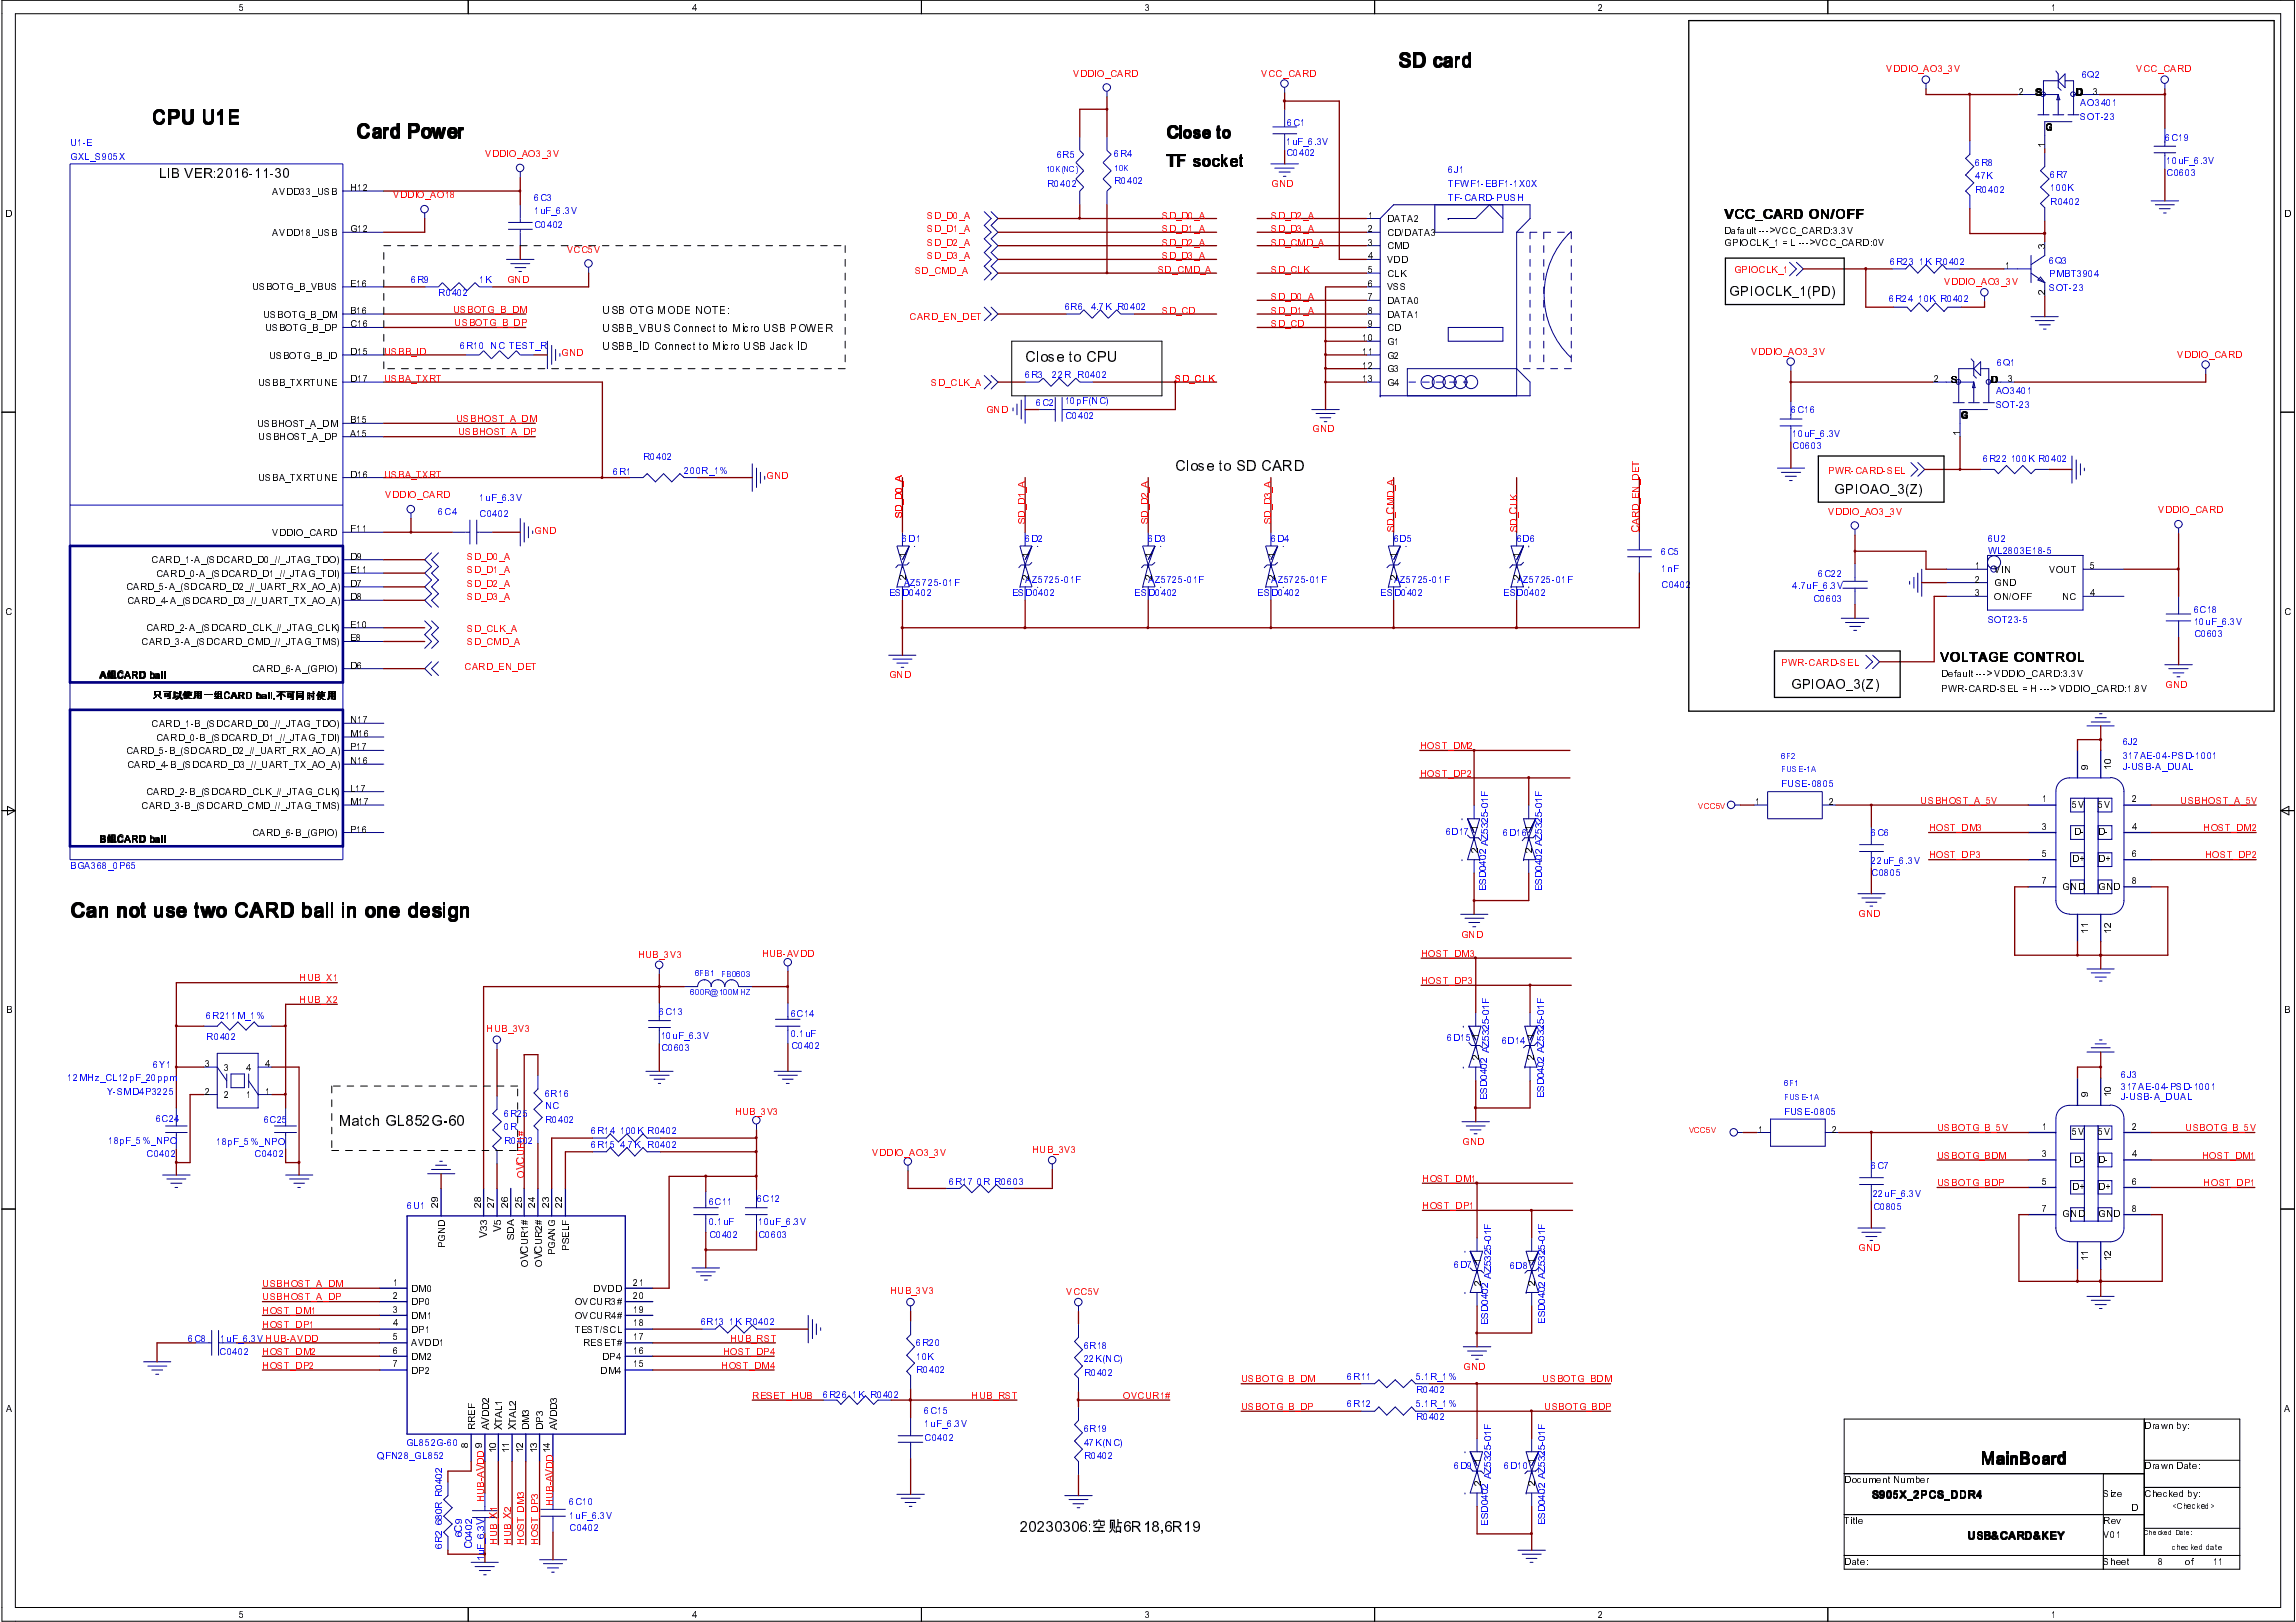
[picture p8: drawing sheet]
<svg xmlns="http://www.w3.org/2000/svg" width="297mm" height="210mm" viewBox="0 0 297 210" stroke-linecap="round" stroke-linejoin="round" font-family="sans-serif">
<defs><g id="words">
<text font-size="2.7" x="9.1" y="118.7">Can not use two CARD ball in one design</text>
<g font-size="2.5">
<text x="180.9" y="8.7">SD card</text>
<text x="19.7" y="16.1">CPU U1E</text>
<text x="46.2" y="17.9">Card Power</text>
</g>
<g font-size="2.2">
<text x="150.9" y="17.9">Close to</text>
<text x="150.9" y="21.6">TF socket</text>
<text x="256.3" y="189.5">MainBoard</text>
</g>
<g font-size="2">
<text x="132.6" y="46.8">Close to CPU</text>
<text x="152.1" y="60.9">Close to SD CARD</text>
<text x="43.8" y="145.7">Match GL852G-60</text>
<text x="131.9" y="198.3">20230306:空贴6R18,6R19</text>
</g>
<g font-size="1.8">
<text x="20.6" y="23">LIB VER:2016-11-30</text>
<text x="223.1" y="28.3">VCC_CARD ON/OFF</text>
<text x="223.7" y="38.3">GPIOCLK_1(PD)</text>
<text x="237.3" y="63.9">GPIOAO_3(Z)</text>
<text x="231.7" y="89.2">GPIOAO_3(Z)</text>
<text x="251" y="85.6">VOLTAGE CONTROL</text>
</g>
<g font-size="1.5">
<text x="77.9" y="40.6">USB OTG MODE NOTE:</text>
<text x="77.9" y="43">USBB_VBUS Connect to Micro USB POWER</text>
<text x="77.9" y="45.3">USBB_ID Connect to Micro USB Jack ID</text>
<text x="242.2" y="193.9">S905X_2PCS_DDR4</text>
<text x="254.5" y="199.2">USB&amp;CARD&amp;KEY</text>
</g>
<g font-size="1.3">
<text x="30.9" y="1.4">5</text>
<text x="89.5" y="1.4">4</text>
<text x="148.2" y="1.4">3</text>
<text x="206.8" y="1.4">2</text>
<text x="265.4" y="1.4">1</text>
<text x="261.2" y="12.2">2</text>
<text x="263.3" y="12.4">S</text>
<text x="264.5" y="16.9">G</text>
<text x="268.5" y="12.3">D</text>
<text x="270.7" y="12.2">3</text>
<text x="264.5" y="19.1">1</text>
<text x=".7" y="28">D</text>
<text x="35.2" y="25.2">AVDD33_USB</text>
<text x="45.3" y="24.7">H12</text>
<text x="177" y="28.3">1</text>
<text x="179.4" y="28.7">DATA2</text>
<text x="295.5" y="28">D</text>
<text x="35.2" y="30.5">AVDD18_USB</text>
<text x="45.3" y="30.1">G12</text>
<text x="177" y="30.1">2</text>
<text x="177" y="31.8">3</text>
<text x="177" y="33.6">4</text>
<text x="177" y="35.3">5</text>
<text x="179.4" y="30.5">CD/DATA3</text>
<text x="179.4" y="32.3">CMD</text>
<text x="179.4" y="34">VDD</text>
<text x="179.4" y="35.8">CLK</text>
<text x="223.1" y="30.2">Dafault ---&gt;VCC_CARD:3.3V</text>
<text x="223.1" y="31.8">GPIOCLK_1 = L ---&gt;VCC_CARD:0V</text>
<text x="259.4" y="34.8">1</text>
<text x="264.5" y="32.2">3</text>
<text x="32.6" y="37.6">USBOTG_B_VBUS</text>
<text x="34" y="41.1">USBOTG_B_DM</text>
<text x="45.3" y="40.6">B16</text>
<text x="45.3" y="37.1">E16</text>
<text x="177" y="37.1">6</text>
<text x="177" y="38.9">7</text>
<text x="177" y="40.6">8</text>
<text x="179.4" y="37.6">VSS</text>
<text x="179.4" y="39.3">DATA0</text>
<text x="179.4" y="41.1">DATA1</text>
<text x="264.5" y="38.2">2</text>
<text x="34.2" y="42.8">USBOTG_B_DP</text>
<text x="34.8" y="46.4">USBOTG_B_ID</text>
<text x="45.3" y="42.4">C16</text>
<text x="45.3" y="45.9">D15</text>
<text x="176.2" y="44.2">10</text>
<text x="176.2" y="45.9">11</text>
<text x="176.2" y="47.7">12</text>
<text x="177" y="42.4">9</text>
<text x="179.4" y="42.8">CD</text>
<text x="179.4" y="44.6">G1</text>
<text x="179.4" y="46.4">G2</text>
<text x="33.4" y="49.9">USBB_TXRTUNE</text>
<text x="45.3" y="49.4">D17</text>
<text x="176.2" y="49.4">13</text>
<text x="179.4" y="48.2">G3</text>
<text x="179.4" y="49.9">G4</text>
<text x="250.2" y="49.4">2</text>
<text x="252.3" y="49.6">S</text>
<text x="257.6" y="49.5">D</text>
<text x="259.8" y="49.4">3</text>
<text x="33.2" y="55.2">USBHOST_A_DM</text>
<text x="33.4" y="57">USBHOST_A_DP</text>
<text x="45.3" y="54.8">B15</text>
<text x="45.3" y="56.5">A15</text>
<text x="253.6" y="54.2">G</text>
<text x="253.6" y="56.4">1</text>
<text x="33.4" y="62.3">USBA_TXRTUNE</text>
<text x="45.3" y="61.8">D16</text>
<text x="35.2" y="69.3">VDDIO_CARD</text>
<text x="45.3" y="68.9">F11</text>
<text x="16.3" y="76.4">CARD_5-A_(SDCARD_D2_//_UART_RX_AO_A)</text>
<text x="19.6" y="72.9">CARD_1-A_(SDCARD_D0_//_JTAG_TDO)</text>
<text x="20.2" y="74.6">CARD_0-A_(SDCARD_D1_//_JTAG_TDI)</text>
<text x="45.3" y="74.2">E11</text>
<text x="45.3" y="72.4">D9</text>
<text x="45.3" y="77.7">D8</text>
<text x="45.3" y="75.9">D7</text>
<text x="117.2" y="72.3">1</text>
<text x="117.2" y="75.1">2</text>
<text x="133.1" y="72.3">1</text>
<text x="133.1" y="75.1">2</text>
<text x="149" y="72.3">1</text>
<text x="149" y="75.1">2</text>
<text x="164.9" y="72.3">1</text>
<text x="164.9" y="75.1">2</text>
<text x="180.8" y="72.3">1</text>
<text x="180.8" y="75.1">2</text>
<text x="196.7" y="72.3">1</text>
<text x="196.7" y="75.1">2</text>
<text x="255.5" y="73.7">1</text>
<text x="255.5" y="75.4">2</text>
<text x="255.5" y="77.2">3</text>
<text x="258" y="74.1">VIN</text>
<text x="258" y="75.9">GND</text>
<text x="258" y="77.6">ON/OFF</text>
<text x="265.1" y="74.1">VOUT</text>
<text x="266.7" y="77.6">NC</text>
<text x="270.3" y="77.2">4</text>
<text x="270.3" y="73.7">5</text>
<text x=".7" y="79.6">C</text>
<text x="16.4" y="78.1">CARD_4-A_(SDCARD_D3_//_UART_TX_AO_A)</text>
<text x="18.3" y="83.5">CARD_3-A_(SDCARD_CMD_//_JTAG_TMS)</text>
<text x="18.9" y="81.7">CARD_2-A_(SDCARD_CLK_//_JTAG_CLK)</text>
<text x="45.3" y="81.2">E10</text>
<text x="45.3" y="83">E8</text>
<text x="295.5" y="79.6">C</text>
<text x="12.8" y="87.9">A组CARD ball</text>
<text x="15.1" y="87.8">CARD ball</text>
<text x="32.6" y="87">CARD_6-A_(GPIO)</text>
<text x="45.3" y="86.5">D6</text>
<text x="251.1" y="89.5">PWR-CARD-SEL = H ---&gt; VDDIO_CARD:1.8V</text>
<text x="251.1" y="87.6">Default ---&gt; VDDIO_CARD:3.3V</text>
<text x="19.6" y="94.1">CARD_1-B_(SDCARD_D0_//_JTAG_TDO)</text>
<text x="19.6" y="90.4">只可以使用一组CARD ball,</text>
<text x="20.2" y="95.8">CARD_0-B_(SDCARD_D1_//_JTAG_TDI)</text>
<text x="28.8" y="90.4">CARD ball,不可同时使用</text>
<text x="45.3" y="93.6">N17</text>
<text x="45.3" y="95.4">M16</text>
<text x="16.3" y="97.6">CARD_5-B_(SDCARD_D2_//_UART_RX_AO_A)</text>
<text x="16.4" y="99.4">CARD_4-B_(SDCARD_D3_//_UART_TX_AO_A)</text>
<text x="45.3" y="97.1">P17</text>
<text x="45.3" y="98.9">N16</text>
<text x="270.1" y="99.6">9</text>
<text x="273" y="99.6">1J-USB-A_DUAL</text>
<text x="273" y="98.9">0</text>
<text x="18.3" y="104.6">CARD_3-B_(SDCARD_CMD_//_JTAG_TMS)</text>
<text x="18.9" y="102.9">CARD_2-B_(SDCARD_CLK_//_JTAG_CLK)</text>
<text x="45.3" y="107.7">P16</text>
<text x="45.3" y="104.2">M17</text>
<text x="45.3" y="102.4">L17</text>
<text x="191.2" y="107.6">1</text>
<text x="198.2" y="107.6">1</text>
<text x="227.1" y="104.2">1</text>
<text x="236.6" y="104.2">2</text>
<text x="264.2" y="103.8">1</text>
<text x="264.2" y="107.4">3</text>
<text x="268.1" y="104.6">5V</text>
<text x="271.4" y="104.6">5V</text>
<text x="275.8" y="103.8">2</text>
<text x="275.8" y="107.4">4</text>
<text x="12.8" y="109.1">B组CARD ball</text>
<text x="15.1" y="109">CARD ball</text>
<text x="32.6" y="108.2">CARD_6-B_(GPIO)</text>
<text x="191.2" y="110.4">2</text>
<text x="198.2" y="110.4">22</text>
<text x="264.2" y="110.9">5</text>
<text x="268.1" y="111.6">D+</text>
<text x="268.3" y="108.1">D-</text>
<text x="271.4" y="108.1">D-</text>
<text x="271.4" y="111.6">D+</text>
<text x="275.8" y="110.9">6</text>
<text x="264.2" y="114.4">7</text>
<text x="266.8" y="115.1">GND</text>
<text x="271.4" y="115.1">GND</text>
<text x="275.8" y="114.4">8</text>
<text x="270.1" y="120.8">1</text>
<text x="270.1" y="120.1">1</text>
<text x="273" y="120.8">1</text>
<text x="273" y="120.1">2</text>
<text x=".7" y="131.1">B</text>
<text x="295.5" y="131.1">B</text>
<text x="191.4" y="134.4">15</text>
<text x="191.4" y="137.2">2</text>
<text x="198.4" y="134.4">15</text>
<text x="198.4" y="137.2">22</text>
<text x="26.5" y="141.6">2</text>
<text x="26.5" y="138.1">3</text>
<text x="29" y="142.1">2</text>
<text x="29" y="138.6">3</text>
<text x="31.8" y="142.1">1</text>
<text x="31.8" y="138.6">4</text>
<text x="34.3" y="141.6">1</text>
<text x="34.3" y="138.1">4</text>
<text x="270.1" y="142">9</text>
<text x="273" y="142">1</text>
<text x="273" y="141.3">0317AE-04-PSD-1001</text>
<text x="227.5" y="146.6">1</text>
<text x="237" y="146.6">2</text>
<text x="264.2" y="146.2">1</text>
<text x="264.2" y="149.8">3</text>
<text x="268.1" y="146.9">5V</text>
<text x="271.4" y="146.9">5V</text>
<text x="275.8" y="146.2">2</text>
<text x="275.8" y="149.8">4</text>
<text x="56.7" y="155.6">9</text>
<text x="62.2" y="155.6">8765432</text>
<text x="264.2" y="153.3">5</text>
<text x="268.1" y="154">D+</text>
<text x="268.3" y="150.5">D-</text>
<text x="271.4" y="150.5">D-</text>
<text x="271.4" y="154">D+</text>
<text x="275.8" y="153.3">6</text>
<text x="56.7" y="156.3">2</text>
<text x="57.5" y="161.5">P</text>
<text x="57.5" y="160.7">G</text>
<text x="57.5" y="159.7">N</text>
<text x="57.5" y="158.8">D</text>
<text x="62.2" y="156.3">2222222</text>
<text x="63" y="160.1">V</text>
<text x="63" y="159.3">3V</text>
<text x="63" y="158.6">35A##GF</text>
<text x="66.5" y="160.5">SRRAE</text>
<text x="66.5" y="159.6">D</text>
<text x="68.3" y="161.2">UU</text>
<text x="68.3" y="159.3">12</text>
<text x="71.8" y="161.6">GP</text>
<text x="71.8" y="159.8">N</text>
<text x="73.6" y="161">S</text>
<text x="73.6" y="159.3">L</text>
<text x="264.2" y="156.8">7</text>
<text x="266.8" y="157.5">GND</text>
<text x="271.4" y="157.5">GND</text>
<text x="275.8" y="156.8">8</text>
<text x="50.9" y="166.4">1</text>
<text x="53.2" y="167.2">DM0</text>
<text x="68.3" y="163.9">OO</text>
<text x="68.3" y="162.9">VV</text>
<text x="68.3" y="162.1">CC</text>
<text x="71.8" y="162.4">P</text>
<text x="76.7" y="167.2">DVDD</text>
<text x="82" y="166.4">21</text>
<text x="191.6" y="163.5">1</text>
<text x="191.6" y="166.4">2</text>
<text x="198.6" y="163.5">1</text>
<text x="198.6" y="166.4">22</text>
<text x="270.1" y="163.2">1</text>
<text x="270.1" y="162.5">1</text>
<text x="273" y="163.2">1</text>
<text x="273" y="162.5">2</text>
<text x="50.9" y="168.1">2</text>
<text x="50.9" y="169.9">3</text>
<text x="50.9" y="171.7">4</text>
<text x="50.9" y="173.4">5</text>
<text x="53.2" y="168.9">DP0</text>
<text x="53.2" y="170.7">DM1</text>
<text x="53.2" y="172.5">DP1</text>
<text x="74.3" y="172.5">TEST/SCL</text>
<text x="74.3" y="170.7">OVCUR4#</text>
<text x="74.3" y="168.9">OVCUR3#</text>
<text x="82" y="173.4">17</text>
<text x="82" y="171.7">18</text>
<text x="82" y="169.9">19</text>
<text x="82" y="168.1">20</text>
<text x="50.9" y="175.2">6</text>
<text x="50.9" y="177">7</text>
<text x="53.2" y="174.2">AVDD1</text>
<text x="53.2" y="176">DM2</text>
<text x="53.2" y="177.8">DP2</text>
<text x="75.4" y="174.2">RESET#</text>
<text x="77.7" y="177.8">DM4</text>
<text x="77.9" y="176">DP4</text>
<text x="82" y="177">15</text>
<text x="82" y="175.2">16</text>
<text x=".7" y="182.7">A</text>
<text x="61.4" y="185.1">RAXXDDA</text>
<text x="61.4" y="184.1">RVTTMPV</text>
<text x="61.4" y="183.2">EDAA33D</text>
<text x="61.4" y="182.4">FDLL</text>
<text x="63.2" y="181.5">2</text>
<text x="64.9" y="181.9">12</text>
<text x="72" y="182.5">D</text>
<text x="72" y="181.5">3</text>
<text x="277.4" y="184.9">Drawn by:</text>
<text x="295.5" y="182.7">A</text>
<text x="60.6" y="187.4">8901234</text>
<text x="64.1" y="188.1">11111</text>
<text x="191.6" y="189.5">1</text>
<text x="198.6" y="189.5">1</text>
<text x="238.6" y="191.9">Document Number</text>
<text x="277.4" y="190.2">Drawn Date:</text>
<text x="191.6" y="192.3">2</text>
<text x="198.6" y="192.3">22</text>
<text x="238.6" y="197.2">Title</text>
<text x="272.1" y="197.2">Rev</text>
<text x="272.1" y="193.7">Size</text>
<text x="275.7" y="195.5">D</text>
<text x="277.4" y="193.7">Checked by:</text>
<text x="238.6" y="202.6">Date:</text>
<text x="272.1" y="199">V01</text>
<text x="272.1" y="202.6">Sheet</text>
<text x="279.2" y="202.6">8</text>
<text x="282.7" y="202.6">of</text>
<text x="286.3" y="202.6">11</text>
<text x="30.9" y="209.4">5</text>
<text x="89.5" y="209.4">4</text>
<text x="148.2" y="209.4">3</text>
<text x="206.8" y="209.4">2</text>
<text x="265.4" y="209.4">1</text>
</g>
<g font-size="1.3" fill="#f00">
<text x="138.8" y="9.9">VDDIO_CARD</text>
<text x="163.2" y="9.9">VCC_CARD</text>
<text x="244" y="9.4">VDDIO_AO3_3V</text>
<text x="276.4" y="9.4">VCC_CARD</text>
<text x="62.7" y="20.3">VDDIO_AO3_3V</text>
<text x="50.9" y="25.6">VDDIO_AO18</text>
<text x="119.9" y="28.3">SD_D0_A</text>
<text x="150.3" y="28.3">SD_D0_A</text>
<text x="164.4" y="24.2">GND</text>
<text x="164.4" y="28.3">SD_D2_A</text>
<text x="73.3" y="32.7">VCC5V</text>
<text x="118.3" y="35.5">SD_CMD_A</text>
<text x="119.9" y="33.6">SD_D3_A</text>
<text x="119.9" y="31.8">SD_D2_A</text>
<text x="119.9" y="30.1">SD_D1_A</text>
<text x="149.8" y="35.3">SD_CMD_A</text>
<text x="150.3" y="30.1">SD_D1_A</text>
<text x="150.3" y="33.6">SD_D3_A</text>
<text x="150.3" y="31.8">SD_D2_A</text>
<text x="164.4" y="35.3">SD_CLK</text>
<text x="164.4" y="30.1">SD_D3_A</text>
<text x="164.4" y="31.8">SD_CMD_A</text>
<text x="224.3" y="35.3">GPIOCLK_1</text>
<text x="58.6" y="40.5">USBOTG_B_DM</text>
<text x="65.5" y="36.6">GND</text>
<text x="117.6" y="41.4">CARD_EN_DET</text>
<text x="150.3" y="40.6">SD_CD</text>
<text x="164.4" y="40.6">SD_D1_A</text>
<text x="164.4" y="38.9">SD_D0_A</text>
<text x="251.5" y="36.9">VDDIO_AO3_3V</text>
<text x="49.7" y="45.9">USBB_ID</text>
<text x="58.8" y="42.2">USBOTG_B_DP</text>
<text x="72.6" y="46.1">GND</text>
<text x="164.4" y="42.4">SD_CD</text>
<text x="226.6" y="45.9">VDDIO_AO3_3V</text>
<text x="281.6" y="46.3">VDDIO_CARD</text>
<text x="49.7" y="49.4">USBA_TXRT</text>
<text x="120.5" y="50">SD_CLK_A</text>
<text x="127.5" y="53.5">GND</text>
<text x="152.1" y="49.4">SD_CLK</text>
<text x="59" y="54.6">USBHOST_A_DM</text>
<text x="59.2" y="56.3">USBHOST_A_DP</text>
<text x="169.7" y="56">GND</text>
<text x="49.7" y="61.8">USBA_TXRT</text>
<text x="49.8" y="64.5">VDDIO_CARD</text>
<text x="99.1" y="62">GND</text>
<text x="116.8" y="65.3">_</text>
<text x="116.8" y="64.7">D</text>
<text x="116.8" y="63.8">0</text>
<text x="116.8" y="63">_</text>
<text x="116.8" y="62.4">A</text>
<text x="132.6" y="65.4">D</text>
<text x="132.6" y="64.5">1</text>
<text x="132.6" y="63.8">_</text>
<text x="132.6" y="63.1">A</text>
<text x="148.5" y="65.4">D</text>
<text x="148.5" y="64.5">2</text>
<text x="148.5" y="63.8">_</text>
<text x="148.5" y="63.1">A</text>
<text x="164.4" y="65.4">D</text>
<text x="164.4" y="64.5">3</text>
<text x="164.4" y="63.8">_</text>
<text x="164.4" y="63.1">A</text>
<text x="180.3" y="65.5">M</text>
<text x="180.3" y="64.5">D</text>
<text x="180.3" y="63.5">_</text>
<text x="180.3" y="62.9">A</text>
<text x="196.2" y="65.5">L</text>
<text x="196.2" y="64.8">K</text>
<text x="212.1" y="65.2">_</text>
<text x="212.1" y="64.6">E</text>
<text x="212.1" y="63.8">N</text>
<text x="212.1" y="62.8">_</text>
<text x="212.1" y="62.2">D</text>
<text x="212.1" y="61.3">E</text>
<text x="212.1" y="60.4">T</text>
<text x="236.5" y="61.3">PWR-CARD-SEL</text>
<text x="69.1" y="69">GND</text>
<text x="116.8" y="67.1">S</text>
<text x="116.8" y="66.3">D</text>
<text x="132.6" y="67.8">S</text>
<text x="132.6" y="67">D</text>
<text x="132.6" y="66">_</text>
<text x="148.5" y="67.8">S</text>
<text x="148.5" y="67">D</text>
<text x="148.5" y="66">_</text>
<text x="164.4" y="67.8">S</text>
<text x="164.4" y="67">D</text>
<text x="164.4" y="66">_</text>
<text x="180.3" y="68.9">S</text>
<text x="180.3" y="68">D</text>
<text x="180.3" y="67.1">_</text>
<text x="180.3" y="66.5">C</text>
<text x="196.2" y="68.9">S</text>
<text x="196.2" y="68">D</text>
<text x="196.2" y="67.1">_</text>
<text x="196.2" y="66.5">C</text>
<text x="212.1" y="68.9">C</text>
<text x="212.1" y="67.9">A</text>
<text x="212.1" y="67.1">R</text>
<text x="212.1" y="66.2">D</text>
<text x="236.5" y="66.6">VDDIO_AO3_3V</text>
<text x="279.2" y="66.4">VDDIO_CARD</text>
<text x="60.4" y="75.9">SD_D2_A</text>
<text x="60.4" y="74.2">SD_D1_A</text>
<text x="60.4" y="72.4">SD_D0_A</text>
<text x="60.4" y="77.7">SD_D3_A</text>
<text x="60.4" y="83.5">SD_CMD_A</text>
<text x="60.4" y="81.7">SD_CLK_A</text>
<text x="60.1" y="86.7">CARD_EN_DET</text>
<text x="115" y="87.8">GND</text>
<text x="230.5" y="86.2">PWR-CARD-SEL</text>
<text x="280.1" y="89">GND</text>
<text x="183.7" y="96.9">HOST_DM2</text>
<text x="183.7" y="100.5">HOST_DP2</text>
<text x="248.5" y="104">USBHOST_A_5V</text>
<text x="249.5" y="107.5">HOST_DM3</text>
<text x="282.1" y="104">USBHOST_A_5V</text>
<text x="285" y="107.5">HOST_DM2</text>
<text x="249.5" y="111.1">HOST_DP3</text>
<text x="285.2" y="111.1">HOST_DP2</text>
<text x="240.4" y="118.7">GND</text>
<text x="82.5" y="124">HUB_3V3</text>
<text x="98.5" y="123.8">HUB-AVDD</text>
<text x="183.9" y="123.8">HOST_DM3</text>
<text x="189" y="121.3">GND</text>
<text x="38.7" y="127">HUB_X1</text>
<text x="38.7" y="129.8">HUB_X2</text>
<text x="183.9" y="127.3">HOST_DP3</text>
<text x="62.9" y="133.5">HUB_3V3</text>
<text x="67.8" y="149.6">U</text>
<text x="67.8" y="148.7">R</text>
<text x="67.8" y="147.8">1</text>
<text x="67.8" y="147.1">#</text>
<text x="95" y="144.3">HUB_3V3</text>
<text x="112.9" y="149.6">VDDIO_AO3_3V</text>
<text x="133.5" y="149.2">HUB_3V3</text>
<text x="189.1" y="148.2">GND</text>
<text x="250.6" y="149.9">USBOTG_BDM</text>
<text x="250.6" y="146.4">USBOTG_B_5V</text>
<text x="282.7" y="146.4">USBOTG_B_5V</text>
<text x="284.9" y="149.9">HOST_DM1</text>
<text x="67.8" y="152.4">O</text>
<text x="67.8" y="151.4">V</text>
<text x="67.8" y="150.6">C</text>
<text x="184" y="153">HOST_DM1</text>
<text x="250.6" y="153.5">USBOTG_BDP</text>
<text x="285.1" y="153.5">HOST_DP1</text>
<text x="184" y="156.5">HOST_DP1</text>
<text x="240.4" y="161.9">GND</text>
<text x="33.9" y="166.5">USBHOST_A_DM</text>
<text x="115.1" y="167.4">HUB_3V3</text>
<text x="137.9" y="167.6">VCC5V</text>
<text x="33.9" y="168.3">USBHOST_A_DP</text>
<text x="33.9" y="170.1">HOST_DM1</text>
<text x="33.9" y="171.8">HOST_DP1</text>
<text x="94.4" y="173.6">HUB_RST</text>
<text x="33.9" y="175.4">HOST_DM2</text>
<text x="33.9" y="177.1">HOST_DP2</text>
<text x="93.3" y="177.1">HOST_DM4</text>
<text x="93.5" y="175.4">HOST_DP4</text>
<text x="160.6" y="178.9">USBOTG_B_DM</text>
<text x="189.3" y="177.3">GND</text>
<text x="199.6" y="178.9">USBOTG_BDM</text>
<text x="97.3" y="181">RESET_HUB</text>
<text x="125.7" y="181">HUB_RST</text>
<text x="145.3" y="181">OVCUR1#</text>
<text x="160.6" y="182.4">USBOTG_B_DP</text>
<text x="199.8" y="182.4">USBOTG_BDP</text>
<text x="62.6" y="191.7">-</text>
<text x="62.6" y="191.3">A</text>
<text x="62.6" y="190.4">V</text>
<text x="62.6" y="189.6">D</text>
<text x="62.6" y="188.6">D</text>
<text x="71.5" y="191.8">A</text>
<text x="71.5" y="191">V</text>
<text x="71.5" y="190.1">D</text>
<text x="71.5" y="189.2">D</text>
<text x="62.6" y="194.4">H</text>
<text x="62.6" y="193.5">U</text>
<text x="62.6" y="192.5">B</text>
<text x="64.3" y="196.6">XX_</text>
<text x="64.3" y="195.7">12DD</text>
<text x="66.1" y="197.2">_</text>
<text x="67.8" y="197.1">TT</text>
<text x="67.8" y="194.8">MPH 6C10</text>
<text x="67.8" y="193.8">33 U</text>
<text x="69.6" y="196.4">_</text>
<text x="71.5" y="193.1">B</text>
<text x="71.5" y="192.2">-</text>
<text x="64.3" y="199.9">HHHH</text>
</g>
<g font-size="1.3" fill="#00f">
<text x="269.3" y="10.1">6Q2</text>
<text x="166.5" y="16.3">6C1</text>
<text x="269.2" y="13.7">AO3401</text>
<text x="269.2" y="15.6">SOT-23</text>
<text x="9.1" y="18.9">U1-E</text>
<text x="9.1" y="20.7">GXL_S905X</text>
<text x="136.7" y="20.5">6R5</text>
<text x="144.1" y="20.3">6R4</text>
<text x="144.1" y="23.8">R0402</text>
<text x="166.4" y="20.2">C0402</text>
<text x="166.4" y="18.8">1uF_6.3V</text>
<text x="187.4" y="22.4">6J1</text>
<text x="255.5" y="21.4">6R8</text>
<text x="255.5" y="23.2">47K</text>
<text x="265.3" y="23">6R7</text>
<text x="280.1" y="18.2">6C19</text>
<text x="280.2" y="22.8">C0603</text>
<text x="280.2" y="21.2">10uF_6.3V</text>
<text x="69.1" y="26">6C3</text>
<text x="69.1" y="29.5">C0402</text>
<text x="69.1" y="27.7">1uF_6.3V</text>
<text x="135.5" y="24.2">R0402</text>
<text x="187.4" y="26">TF-CARD-PUSH</text>
<text x="187.4" y="24.2">TFWF1-EBF1-1X0X</text>
<text x="255.5" y="25">R0402</text>
<text x="265.3" y="26.5">R0402</text>
<text x="265.3" y="24.8">100K</text>
<text x="244.6" y="34.2">6R23</text>
<text x="248.3" y="34.2">1K R0402</text>
<text x="265.1" y="34.1">6Q3</text>
<text x="265.1" y="35.9">PMBT3904</text>
<text x="53.2" y="36.6">6R9</text>
<text x="56.7" y="38.3">R0402</text>
<text x="62" y="36.6">1K</text>
<text x="137.7" y="40.1">6R6</text>
<text x="141.1" y="40.1">4.7K R0402</text>
<text x="244.4" y="39.1">6R24</text>
<text x="248.1" y="39.1">10K R0402</text>
<text x="265.1" y="37.6">SOT-23</text>
<text x="59.6" y="45.2">6R10 NC TEST_R</text>
<text x="258.4" y="47.4">6Q1</text>
<text x="132.6" y="48.9">6R3</text>
<text x="134.1" y="52.5">6C2</text>
<text x="136.1" y="48.9">22R R0402</text>
<text x="137.7" y="52.3">10pF(NC)</text>
<text x="231.7" y="53.5">6C16</text>
<text x="258.2" y="50.9">AO3401</text>
<text x="258.2" y="52.8">SOT-23</text>
<text x="83.2" y="59.5">R0402</text>
<text x="137.7" y="54.3">C0402</text>
<text x="231.9" y="58.1">C0603</text>
<text x="231.9" y="56.5">10uF_6.3V</text>
<text x="256.6" y="59.8">6R22</text>
<text x="260.1" y="59.8">100K R0402</text>
<text x="62" y="64.8">1uF_6.3V</text>
<text x="79.3" y="61.5">6R1</text>
<text x="88.5" y="61.3">200R_1%</text>
<text x="56.7" y="66.6">6C4</text>
<text x="62" y="66.9">C0402</text>
<text x="116.8" y="70.1">6D1</text>
<text x="132.6" y="70.1">6D2</text>
<text x="148.5" y="70.1">6D3</text>
<text x="164.4" y="70.1">6D4</text>
<text x="180.3" y="70.1">6D5</text>
<text x="196.2" y="70.1">6D6</text>
<text x="214.9" y="71.9">6C5</text>
<text x="257.1" y="70.1">6U2</text>
<text x="257.1" y="71.7">WL2803E18-5</text>
<text x="115" y="77.2">ESD0402</text>
<text x="116.9" y="75.8">AZ5725-01F</text>
<text x="130.9" y="77.2">ESD0402</text>
<text x="132.6" y="75.4">AZ5725-01F</text>
<text x="146.8" y="77.2">ESD0402</text>
<text x="148.5" y="75.4">AZ5725-01F</text>
<text x="162.6" y="77.2">ESD0402</text>
<text x="164.4" y="75.4">AZ5725-01F</text>
<text x="178.6" y="77.2">ESD0402</text>
<text x="180.3" y="75.4">AZ5725-01F</text>
<text x="194.4" y="77.2">ESD0402</text>
<text x="196.2" y="75.4">AZ5725-01F</text>
<text x="214.9" y="76.1">C0402</text>
<text x="214.9" y="74">1nF</text>
<text x="231.9" y="76.3">4.7uF_6.3V</text>
<text x="234.5" y="77.9">C0603</text>
<text x="235.2" y="74.7">6C22</text>
<text x="257.1" y="80.6">SOT23-5</text>
<text x="283.8" y="79.3">6C18</text>
<text x="283.8" y="82.5">C0603</text>
<text x="283.8" y="80.9">10uF_6.3V</text>
<text x="230.5" y="101.9">FUSE-0805</text>
<text x="274.6" y="96.4">6J2</text>
<text x="274.6" y="98.2">317AE-04-PSD-1001</text>
<text x="192.5" y="107.9">5</text>
<text x="192.5" y="107.2">3</text>
<text x="192.5" y="106.5">2</text>
<text x="192.5" y="105.7">5</text>
<text x="192.5" y="105">-</text>
<text x="192.5" y="104.6">0</text>
<text x="192.5" y="103.9">1</text>
<text x="192.5" y="103.2">F</text>
<text x="199.6" y="107.9">5</text>
<text x="199.6" y="107.2">3</text>
<text x="199.6" y="106.5">2</text>
<text x="199.6" y="105.7">5</text>
<text x="199.6" y="105">-</text>
<text x="199.6" y="104.6">0</text>
<text x="199.6" y="103.9">1</text>
<text x="199.6" y="103.2">F</text>
<text x="9.1" y="112.5">BGA368_0P65</text>
<text x="187" y="108.1">6D17</text>
<text x="192.2" y="113.7">D</text>
<text x="192.2" y="112.7">0</text>
<text x="192.2" y="112">4</text>
<text x="192.2" y="111.3">0</text>
<text x="192.2" y="110.6">2</text>
<text x="192.5" y="109.5">A</text>
<text x="192.5" y="108.7">Z</text>
<text x="194.4" y="108.2">6D16</text>
<text x="199.6" y="113.6">D</text>
<text x="199.6" y="112.7">0</text>
<text x="199.6" y="112">4</text>
<text x="199.6" y="111.3">0</text>
<text x="199.6" y="109.5">A</text>
<text x="199.6" y="108.7">Z</text>
<text x="242.1" y="108.2">6C6</text>
<text x="242.1" y="113.4">C0805</text>
<text x="242.1" y="111.8">22uF_6.3V</text>
<text x="192.2" y="115.4">E</text>
<text x="192.2" y="114.5">S</text>
<text x="199.6" y="115.3">E</text>
<text x="199.6" y="114.5">S</text>
<text x="26.7" y="131.9">6R211M_1%</text>
<text x="85.3" y="131.4">6C13</text>
<text x="102.3" y="131.6">6C14</text>
<text x="192.7" y="131.8">-</text>
<text x="192.7" y="131.4">0</text>
<text x="192.7" y="130.7">1</text>
<text x="192.7" y="130">F</text>
<text x="199.7" y="131.8">-</text>
<text x="199.7" y="131.4">0</text>
<text x="199.7" y="130.7">1</text>
<text x="199.7" y="130">F</text>
<text x="26.7" y="134.6">R0402</text>
<text x="85.5" y="136">C0603</text>
<text x="85.5" y="134.4">10uF_6.3V</text>
<text x="102.3" y="135.8">C0402</text>
<text x="102.3" y="134.2">0.1uF</text>
<text x="187.2" y="134.7">6D15</text>
<text x="192.4" y="137.6">2</text>
<text x="192.7" y="136.3">A</text>
<text x="192.7" y="135.5">Z</text>
<text x="192.7" y="134">3</text>
<text x="192.7" y="133.3">2</text>
<text x="192.7" y="132.5">5</text>
<text x="194.3" y="135.1">6D14</text>
<text x="199.7" y="136.3">A</text>
<text x="199.7" y="135.5">Z</text>
<text x="199.7" y="134">3</text>
<text x="199.7" y="133.3">2</text>
<text x="199.7" y="132.5">5</text>
<text x="8.7" y="139.9">12MHz_CL12pF_20ppm</text>
<text x="13.8" y="141.6">Y-SMD4P3225</text>
<text x="19.8" y="138.3">6Y1</text>
<text x="70.5" y="142">6R16</text>
<text x="70.5" y="143.6">NC</text>
<text x="192.4" y="142.4">E</text>
<text x="192.4" y="141.5">S</text>
<text x="192.4" y="140.7">D</text>
<text x="192.4" y="139.7">0</text>
<text x="192.4" y="139">4</text>
<text x="192.4" y="138.3">0</text>
<text x="199.7" y="142.2">E</text>
<text x="199.7" y="141.3">S</text>
<text x="199.7" y="140.5">D</text>
<text x="199.7" y="139.5">0</text>
<text x="199.7" y="138.8">4</text>
<text x="199.7" y="138.1">0</text>
<text x="274.4" y="139.5">6J3</text>
<text x="274.4" y="142.4">J-USB-A_DUAL</text>
<text x="14" y="148">18pF_5%_NPO</text>
<text x="18.9" y="149.8">C0402</text>
<text x="20.1" y="145.2">6C24</text>
<text x="27.9" y="148.2">18pF_5%_NPO</text>
<text x="32.9" y="149.8">C0402</text>
<text x="34.1" y="145.3">6C25</text>
<text x="65.2" y="144.6">6R25</text>
<text x="65.2" y="148">R0402</text>
<text x="65.2" y="146.2">0R</text>
<text x="70.5" y="145.3">R0402</text>
<text x="76.5" y="146.7">6R14</text>
<text x="76.5" y="148.5">6R15</text>
<text x="80.2" y="146.7">100K R0402</text>
<text x="80.2" y="148.5">4.7K R0402</text>
<text x="230.8" y="144.3">FUSE-0805</text>
<text x="91.7" y="156">6C11</text>
<text x="97.9" y="155.6">6C12</text>
<text x="122.8" y="153.3">6R17</text>
<text x="126.4" y="153.3">0R R0603</text>
<text x="242.1" y="151.3">6C7</text>
<text x="242.3" y="154.9">22uF_6.3V</text>
<text x="52.7" y="156.5">6U1</text>
<text x="91.7" y="160.2">C0402</text>
<text x="91.7" y="158.6">0.1uF</text>
<text x="98" y="160.2">C0603</text>
<text x="98" y="158.6">10uF_6.3V</text>
<text x="192.9" y="161.7">5</text>
<text x="192.9" y="161">-</text>
<text x="192.9" y="160.6">0</text>
<text x="192.9" y="159.9">1</text>
<text x="192.9" y="159.1">F</text>
<text x="199.9" y="161.7">5</text>
<text x="199.9" y="161">-</text>
<text x="199.9" y="160.6">0</text>
<text x="199.9" y="159.9">1</text>
<text x="199.9" y="159.1">F</text>
<text x="242.3" y="156.6">C0805</text>
<text x="188.1" y="164.1">6D7</text>
<text x="192.5" y="167.4">0</text>
<text x="192.5" y="166.7">2</text>
<text x="192.9" y="165.5">A</text>
<text x="192.9" y="164.6">Z</text>
<text x="192.9" y="163.9">5</text>
<text x="192.9" y="163.2">3</text>
<text x="192.9" y="162.4">2</text>
<text x="195.3" y="164.3">6D8</text>
<text x="199.9" y="168">4</text>
<text x="199.9" y="167.3">0</text>
<text x="199.9" y="165.5">A</text>
<text x="199.9" y="164.6">Z</text>
<text x="199.9" y="163.9">5</text>
<text x="199.9" y="163.2">3</text>
<text x="199.9" y="162.4">2</text>
<text x="24.3" y="173.6">6C8</text>
<text x="28.5" y="173.6">1uF_6.3V HUB-AVDD</text>
<text x="90.6" y="171.5">6R13</text>
<text x="94.3" y="171.5">1K R0402</text>
<text x="192.5" y="171.5">E</text>
<text x="192.5" y="170.6">S</text>
<text x="192.5" y="169.8">D</text>
<text x="192.5" y="168.9">0</text>
<text x="192.5" y="168.1">4</text>
<text x="199.9" y="171.3">E</text>
<text x="199.9" y="170.5">S</text>
<text x="199.9" y="169.6">D</text>
<text x="199.9" y="168.7">0</text>
<text x="28.4" y="175.4">C0402</text>
<text x="118.5" y="174.2">6R20</text>
<text x="118.5" y="177.7">R0402</text>
<text x="118.5" y="175.9">10K</text>
<text x="140.2" y="174.5">6R18</text>
<text x="140.2" y="178.1">R0402</text>
<text x="140.2" y="176.3">22K(NC)</text>
<text x="174.3" y="178.6">6R11</text>
<text x="183.1" y="178.6">5.1R_1%</text>
<text x="106.5" y="180.9">6R26</text>
<text x="110.2" y="180.9">1K R0402</text>
<text x="119.6" y="182.9">6C15</text>
<text x="119.6" y="184.7">1uF_6.3V</text>
<text x="140.2" y="185.3">6R19</text>
<text x="174.3" y="182.1">6R12</text>
<text x="183.1" y="180.3">R0402</text>
<text x="183.1" y="183.8">R0402</text>
<text x="183.1" y="182.1">5.1R_1%</text>
<text x="192.9" y="185.8">1</text>
<text x="192.9" y="185.1">F</text>
<text x="199.9" y="185.8">1</text>
<text x="199.9" y="185.1">F</text>
<text x="48.8" y="188.8">QFN28_GL852</text>
<text x="52.5" y="187.1">GL852G-60</text>
<text x="57.2" y="191.3">0</text>
<text x="57.2" y="190.6">2</text>
<text x="119.6" y="186.5">C0402</text>
<text x="140.2" y="188.8">R0402</text>
<text x="140.2" y="187.1">47K(NC)</text>
<text x="188.1" y="190.2">6D9</text>
<text x="192.9" y="191.4">A</text>
<text x="192.9" y="190.6">Z</text>
<text x="192.9" y="189.8">5</text>
<text x="192.9" y="189.1">3</text>
<text x="192.9" y="188.4">2</text>
<text x="192.9" y="187.7">5</text>
<text x="192.9" y="186.9">-</text>
<text x="192.9" y="186.5">0</text>
<text x="194.6" y="190.2">6D10</text>
<text x="199.9" y="191.4">A</text>
<text x="199.9" y="190.6">Z</text>
<text x="199.9" y="189.8">5</text>
<text x="199.9" y="189.1">3</text>
<text x="199.9" y="188.4">2</text>
<text x="199.9" y="187.7">5</text>
<text x="199.9" y="186.9">-</text>
<text x="199.9" y="186.5">0</text>
<text x="57.2" y="193.7">R</text>
<text x="57.2" y="192.8">0</text>
<text x="57.2" y="192.1">4</text>
<text x="57.2" y="197.4">6</text>
<text x="57.2" y="196.7">8</text>
<text x="57.2" y="196">0</text>
<text x="57.2" y="195.2">R</text>
<text x="59.7" y="197.3">92V_</text>
<text x="73.7" y="196.6">1uF_6.3V</text>
<text x="192.5" y="197.4">E</text>
<text x="192.5" y="196.6">S</text>
<text x="192.5" y="195.7">D</text>
<text x="192.5" y="194.8">0</text>
<text x="192.5" y="194.1">4</text>
<text x="192.5" y="193.4">0</text>
<text x="192.5" y="192.7">2</text>
<text x="199.9" y="197.4">E</text>
<text x="199.9" y="196.6">S</text>
<text x="199.9" y="195.7">D</text>
<text x="199.9" y="194.8">0</text>
<text x="199.9" y="194.1">4</text>
<text x="199.9" y="193.3">0</text>
<text x="57.2" y="200.4">6</text>
<text x="57.2" y="199.7">R</text>
<text x="57.2" y="198.8">2</text>
<text x="59.7" y="198.9">646UUOO</text>
<text x="59.7" y="198.2">C0.3BBSS</text>
<text x="61.1" y="200.4">CF</text>
<text x="61.1" y="199.4">0</text>
<text x="62.6" y="202">1</text>
<text x="62.6" y="201.3">u</text>
<text x="62.6" y="199.8">_</text>
<text x="73.7" y="198.2">C0402</text>
</g>
<g font-size="1.1" fill="#00f">
<text x="135.3" y="22.3">10K(NC)</text>
<text x="144.1" y="22.1">10K</text>
<text x="230.5" y="98.2">6F2</text>
<text x="230.5" y="99.9">FUSE-1A</text>
<text x="89.3" y="128.8">600R@100MHZ</text>
<text x="89.9" y="126.3">6FB1</text>
<text x="93.3" y="126.4">FB0603</text>
<text x="230.8" y="140.5">6F1</text>
<text x="230.8" y="142.3">FUSE-1A</text>
</g>
<g font-size="1.1" fill="#f00">
<text x="219.7" y="104.7">VCC5V</text>
<text x="218.5" y="146.6">VCC5V</text>
</g>
<g font-size="1.1">
<text x="281" y="195.3">&lt;Checked&gt;</text>
<text x="281" y="200.6">checked date</text>
</g>
<text font-size=".9" x="277.4" y="198.7">Checked Date:</text>
</g></defs>
<g fill="none" stroke="#000080" stroke-width=".13">
<path d="M139.7 17.7v1.8l.5 .5-1 1 1 1.1-1 1.1 1 1-.5 .5v1.8M143.2 17.7v1.8l.6 .5-1.1 1 1.1 1.1-1.1 1.1 1.1 1-.6 .5v1.8M143.2 11.9v.6M164.6 16.4h3.2M164.6 17.3h3.2M166.2 11.3v.7M166.2 14.1v2.3M166.2 17.3v2.2M249.2 10.8v.7M254.8 18.2v1.8l-.5 .5 1.1 1-1.1 1.1 1.1 1.1-1.1 1 .5 .6v1.7M261 12.2h5.3M263.6 14.9h1.5"/>
<path d="M264.5 19.8v1.7l-.5 .6 1.1 1.1-1.1 1 1.1 1.1-1.1 1 .5 .6v1.7M265.6 14.9h1.4M266 9.2l.3 .4v1.7l.4 .4M266.3 12.2v2.7M266.3 10.5h-1.9v4.4M266.3 10.5l.9-.9v1.7zM266.3 12.2l.2 .7h-.4zM267.2 10.5h1.1v4.4M267.5 14.9h1.4M268.1 15.7h-3.6v3.6M268.3 12.2h3.3M278.7 18.9h2.8"/>
<path d="M278.7 19.8h2.8M280.1 10.8v.7M280.1 16.6v2.3M280.1 19.8v2.1M9.1 21.2h35.3v90.1h-35.3zM44.4 37.1h5.3M44.4 24.7h5.3M44.4 30.1h5.3M54.9 37.1h1.8l.5-.5 1.1 1 1.1-1 1 1 1.1-1 .5 .5h1.8M54.9 27.6v.7M65.5 33.6h3.6M65.7 28.8h3.2"/>
<path d="M65.7 29.7h3.2M66.1 34.1h2.4M66.6 34.6h1.4M67.1 35.1h.4M67.3 22.3v.7M67.3 26.5v2.3M67.3 29.7v2.1M76.2 34.6v.7M127.3 27.4l.9 .9-.9 .9 .9 .9-.9 .8 .9 .9-.9 .9 .9 .9-.9 .9 .9 .8-.9 .9M127.3 39.8l.9 .8-.9 .9M128.2 27.4l.9 .9-.9 .9 .9 .9-.9 .8 .9 .9-.9 .9 .9 .9-.9 .9 .9 .8-.9 .9M128.2 39.8l.9 .8-.9 .9"/>
<path d="M164.4 21.2h3.6M164.9 21.8h2.5M165.5 22.3h1.4M166 22.8h.4M176.8 37.1h1.8M176.8 30.1h1.8M176.8 28.3h1.8M176.8 31.8h1.8M176.8 33.6h1.8M176.8 35.3h1.8M176.8 38.9h1.8M178.6 28.3l1.7-1.8h17.6v1.8l-1.7 1.8"/>
<path d="M178.6 28.3v22.9M185.6 26.5v3.6h8.8v-3.6M187.4 28.3h.1M187.4 28.3h3.5l1.8-1.8 1.7 1.8M196.2 30.1h.9M196.2 30.1v21.1M197.9 31.8v.9M197.9 33.6v.9M197.9 35.3v.9M197.9 37.1v.9M197.9 38.9v.9M198.8 30.1h-.9v.8"/>
<path d="M199.7 31.8v.9M199.7 33.6v.9M199.7 35.3v.9M199.7 37.1v.9M199.7 38.9v.9M200.6 30.1h-.9v.8M201.5 30.1h.9M203.3 30.9l-.1-.9a11.3 11.3 0 0 0 0 16.3M203.3 31.8v.9M203.3 33.6v.9M203.3 35.3v.9M203.3 37.1v.9"/>
<path d="M203.3 38.9v.9M231.5 34l.9 .8-.9 .9M232.4 34l.9 .8-.9 .9M244.8 34.8h1.7l.6-.6 1 1.1 1.1-1.1 1 1.1 1.1-1.1 .5 .6h1.8M244.9 39.8h1.8l.5 .5 1.1-1.1 1 1.1 1.1-1.1 1.1 1.1 .5-.5h1.8M256.7 38.3v.7M259.2 34.8h3.6M262.8 35.3l1.7 1.3M262.8 33.1v3.5M264 35.9l.5 .7-.9-.4zM264.5 31.3v1.8l-1.7 1.1M264.5 36.6v1.7"/>
<path d="M278.3 26h3.6M278.8 26.5h2.5M279.4 27h1.4M279.9 27.6h.3M44.4 49.4h5.3M44.4 40.6h5.3M44.4 45.9h5.3M44.4 54.8h5.3M44.4 56.5h5.3M44.4 42.4h5.3M60.2 45.9h1.8l.6-.5 1 1 1-1 1.1 1 1.1-1 .5 .5h1.8M70.8 44.2v3.5"/>
<path d="M71.4 44.7v2.5M71.9 45.2v1.5M72.4 45.8v.3M127.3 48.6l.9 .8-.9 .9M128.2 48.6l.9 .8-.9 .9M131.1 52.8v.4M131.6 52.3v1.4M132.1 51.8v2.4M132.6 51.2v3.6M132.6 49.4h1.8l.6-.5 1 1.1 1-1.1 1.1 1.1 1.1-1.1 .5 .5h1.8M134.4 53h2.1M136.5 51.4v3.2"/>
<path d="M137.4 53h2.3M137.4 51.4v3.2M137.9 40.6h1.8l.5-.5 1.1 1.1 1.1-1.1 1 1.1 1.1-1.1 .5 .5h1.8M169.7 53h3.6M170.3 53.5h2.4M170.8 54.1h1.4M171.3 54.6h.4M176.8 49.4h1.8M176.8 40.6h1.8M176.8 45.9h1.8M176.8 42.4h1.8M176.8 47.7h1.8"/>
<path d="M176.8 44.2h1.8M178.6 51.2h.1M178.6 51.2h19.3v-1.8l-1.7-1.7h-14.1v3.5M182.3 49.4h.8M184 49.4h.9M185.8 49.4h.8M187.4 42.4h7v1.8h-7zM187.5 49.4h.9M189.3 49.4h.6M197.1 47.7h.8M197.9 40.6v.9M197.9 42.4v.9"/>
<path d="M197.9 44.2v.8M197.9 45.9v.9M198.8 47.7h.9M199.7 40.6v.9M199.7 42.4v.9M199.7 44.2v.8M199.7 45.9v.9M200.6 47.7h.9M202.4 47.7h.9M203.3 40.6v.9M203.3 42.4v.9M203.3 44.2v.8"/>
<path d="M203.3 45.9v.9M230.3 54.2h2.8M230.3 55.1h2.8M231.7 47.3v.7M231.7 51.9v2.3M231.7 55.1v2.1M247.2 59.9l.9 .8-.9 .9M248.1 59.9l.9 .8-.9 .9M250.1 49.4h5.3M252.7 52.1h1.4M254.7 52.1h1.4M255 46.4l.4 .4v1.8l.3 .3"/>
<path d="M255.4 47.7h-2v4.4M255.4 49.4v2.7M255.4 49.4l.1 .8h-.3zM256.2 47.7h1.1v4.4M256.2 46.8v1.8l-.8-.9zM256.6 52.1h1.4M257.1 53h-3.5v3.5M257.3 49.4h3.3M262.8 41h3.5M263.3 41.5h2.5M263.8 42h1.5M264.4 42.6h.3"/>
<path d="M268.1 59v3.5M268.6 59.5v2.5M285.4 47.7v.7M9.1 65.4h35.3M44.4 75.9h5.3M44.4 68.9h5.3M44.4 74.2h5.3M44.4 72.4h5.3M44.4 77.7h5.3M44.4 61.8h5.3M53.2 66.4v.7M55.8 71.5l-.9 .9 .9 .9-.9 .9 .9 .9-.9 .8 .9 .9-.9 .9 .9 .9"/>
<path d="M56.7 71.5l-.9 .9 .9 .9-.9 .9 .9 .9-.9 .8 .9 .9-.9 .9 .9 .9M58.5 68.9h2.3M60.8 67.3v3.1M61.7 68.9h2.1M61.7 67.3v3.1M67.3 67.1v3.6M67.8 67.6v2.5M68.4 68.2v1.4M68.9 68.7v.3M81.4 61.8h1.8l.5-.5 1.1 1.1 1-1.1 1.1 1.1 1.1-1.1 .5 .5h1.8M97.3 60v3.6M97.9 60.6v2.5"/>
<path d="M98.4 61.1v1.4M98.9 61.6v.4M116 75.9h.1M116.8 73.1l.8 2.8h-1.6M116.8 73.1l-.8 2.8M116.8 68.9v1.8M116.8 73.1v.4M116.8 75.9v1.8M117.6 72.8l-.3 .3h-1.1l-.3 .4M117.6 70.7h-1.6l.8 2.4M117.6 70.7l-.8 2.4M117.6 70.7l-.8 1.7"/>
<path d="M118.3 70.7h.1M118.3 75.9h.1M131.9 75.9h.1M132.6 73.1l-.7 2.8M132.6 68.9v1.8M132.6 73.1v.4M132.6 75.9v1.8M132.6 73.1l.9 2.8h-1.6M133.5 72.8l-.3 .3h-1.1l-.3 .4M133.5 70.7h-1.6l.7 2.4M133.5 70.7l-.9 2.4M133.5 70.7l-.9 1.7"/>
<path d="M134.2 70.7h.1M134.2 75.9h.1M147.8 75.9h.1M148.5 73.1l.9 2.8h-1.6M148.5 73.1l-.7 2.8M148.5 68.9v1.8M148.5 73.1v.4M148.5 75.9v1.8M149.4 72.8l-.3 .3h-1.1l-.3 .4M149.4 70.7h-1.6l.7 2.4M149.4 70.7l-.9 2.4M149.4 70.7l-.9 1.7"/>
<path d="M150.2 70.7h.1M150.2 75.9h.1M163.7 75.9h.1M164.4 73.1l.9 2.8h-1.6M164.4 73.1l-.7 2.8M164.4 68.9v1.8M164.4 73.1v.4M164.4 75.9v1.8M165.3 72.8l-.4 .3h-1l-.4 .4M165.3 70.7h-1.6l.7 2.4M165.3 70.7l-.9 2.4M165.3 70.7l-.9 1.7"/>
<path d="M166 70.7h.1M166 75.9h.1M179.6 75.9h.1M180.3 73.1l.9 2.8h-1.6M180.3 73.1l-.7 2.8M180.3 68.9v1.8M180.3 73.1v.4M180.3 75.9v1.8M181.2 72.8l-.4 .3h-1l-.4 .4M181.2 70.7h-1.6l.7 2.4M181.2 70.7l-.9 2.4M181.2 70.7l-.9 1.7"/>
<path d="M181.9 70.7h.1M181.9 75.9h.1M195.5 75.9h.1M196.2 73.1l.9 2.8h-1.6M196.2 68.9v1.8M196.2 73.1v.4M196.2 75.9v1.8M196.2 73.1l-.7 2.8M197.1 72.8l-.3 .3h-1.1l-.4 .4M197.1 70.7h-1.6l.7 2.4M197.1 70.7l-.9 2.4M197.1 70.7l-.9 1.7"/>
<path d="M197.8 70.7h.1M197.8 75.9h.1M210.5 71.2h3.2M210.5 72.1h3.2M212.1 68.9v2.3M212.1 72.1v2.1M230 60.6h3.5M230.5 61.1h2.5M231 61.6h1.4M231.5 62.2h.4M238.4 75.2h3.2M238.4 76.1h3.2"/>
<path d="M240 68.5v.8M240 72.9v2.3M240 76.1v2.1M247.1 75.2v.4M247.6 74.7v1.4M248.1 74.2v2.5M248.6 73.7v3.5M251.8 73.7h5.3M251.8 75.4h5.3M251.8 77.2h5.3M256.2 60.7h1.8l.5 .6 1.1-1.1 1 1.1 1.1-1.1 1.1 1.1 .5-.6h1.8M257.1 71.9h12.4v7.1h-12.4z"/>
<path d="M269.2 60v1.5M269.5 73.7h5.3M269.5 77.2h5.3M269.7 60.6v.3M280.2 79.5h3.2M281.9 68.4v.6M281.9 77.2v2.3M44.4 81.2h5.3M44.4 83h5.3M44.4 86.5h5.3M44.4 97.1h5.3M44.4 98.9h5.3"/>
<path d="M44.4 93.6h5.3M44.4 95.4h5.3M54.9 80.3l.9 .9-.9 .9 .9 .9-.9 .9M55.8 85.6l-.9 .9 .9 .9M55.8 80.3l.9 .9-.9 .9 .9 .9-.9 .9M56.7 85.6l-.9 .9 .9 .9M115 84.8h3.5M115.5 85.3h2.5M116 85.8h1.5M116.6 86.4h.3M238.2 80h3.6M238.8 80.6h2.4"/>
<path d="M239.3 81.1h1.4M239.8 81.6h.4M241.4 84.8l.9 .8-.9 .9M242.3 84.8l.9 .8-.9 .9M270 93.9h3.5M270.5 93.4h2.5M271.1 92.9h1.4M271.6 92.4h.3M280.1 86h3.5M280.2 80.3h3.2M280.6 86.5h2.5M281.1 87.1h1.4"/>
<path d="M281.6 87.6h.4M281.9 80.3v2.2M44.4 102.4h5.3M44.4 104.2h5.3M44.4 107.7h5.3M189 118.3h3.5M189.1 106h.1M189.1 111.3h.1M189.5 118.8h2.5M189.9 106h1.5l-.7 2.4M189.9 108.1l.3 .3h1.1l.3 .4M189.9 106l.8 2.4"/>
<path d="M189.9 106l.8 1.7M190 119.4h1.4M190.5 119.9h.4M190.7 108.4l-.8 2.9h1.5M190.7 108.4l.7 2.9M190.7 104.2v1.8M190.7 108.4v.4M190.7 111.3v1.7M191.4 111.3h.1M197.1 111.3h.1M197.8 108.4l.9 2.9h-1.6M197.8 108.4l-.7 2.9"/>
<path d="M197.8 104.2v1.8M197.8 108.4v.4M197.8 111.3v1.7M198.7 106h-1.6l.7 2.4M198.7 108.1l-.4 .3h-1l-.4 .4M198.7 106l-.9 2.4M198.7 106l-.9 1.7M199.4 106h.1M199.4 111.3h.1M224.4 104.2h.8M226.9 104.2h1.8M228.7 102.4h7.1v3.6h-7.1z"/>
<path d="M235.8 104.2h1.7M240.4 115.7h3.5M240.5 109.3h3.2M240.5 110.2h3.2M240.9 116.2h2.5M241.4 116.8h1.4M241.9 117.3h.4M242.1 107v2.3M242.1 110.2v2.1M266 102.4v14.1a1.74 1.74 0 0 0 1.7 1.8M269.7 103.3v12.4M269.7 105.1h-1.8v-1.8h5.3v1.8h-1.8"/>
<path d="M269.7 113.9h-1.8v1.8h5.3v-1.8h-1.8M269.7 110.4h-1.8v1.7h1.8M269.7 106.8h-1.8v1.8h1.8M271.4 103.3v12.4M271.4 106.8h1.8v1.8h-1.8M271.4 110.4h1.8v1.7h-1.8M273 100.6a1.76 1.76 0 0 1 1.8 1.8v14.1a1.79 1.79 0 0 1-1.8 1.8h-5.3M273 100.7h-5.3a1.72 1.72 0 0 0-1.7 1.7M26.4 132.8h1.7l.6-.6 1 1.1 1.1-1.1 1 1.1 1.1-1.1 .5 .6h1.8M26.4 138.1h1.7l1.2 1.8M28.1 136.3h5.3v7.1h-5.3zM29.3 139v1.8"/>
<path d="M29.9 139h1.7v1.8h-1.7zM32.2 139v1.8M32.2 139.9l1.2 1.7h1.8M33.4 138.1h1.8M64.3 135.1v.7M69.6 139.1v1.8l-.5 .5 1 1.1-1 1.1 1 1-1 1.1 .5 .5v1.8M83.6 138.6h3.5M83.9 132.1h2.8M83.9 133h2.8M84.1 139.1h2.5M84.6 139.7h1.4M85.3 125.4v.7"/>
<path d="M85.3 129.8v2.3M85.3 133v2.1M91.1 126.8a.77 .77 0 0 0-.8 .9h-1.8M91.1 126.8a.89 .89 0 0 1 .9 .9M92.9 126.8a.89 .89 0 0 1 .9 .9 .81 .81 0 0 1 .9-.9M92.9 126.8a.79 .79 0 0 0-.9 .9M94.7 126.8a.89 .89 0 0 1 .8 .9M95.6 127.7h1.7M100.2 138.6h3.5M100.3 132.8h3.2M100.3 131.9h3.2M100.7 139.1h2.5"/>
<path d="M101.2 139.7h1.4M101.9 125v.7M101.9 129.8v2.1M101.9 132.8v2.3M189.3 132.8h.1M189.3 138.1h.1M190 132.8h1.6l-.7 2.5M190 134.9l.4 .4h1l.4 .3M190 132.8l.9 2.5M190 132.8l.9 1.8M190.9 135.3l-.9 2.8h1.6M190.9 135.3l.7 2.8"/>
<path d="M190.9 131v1.8M190.9 135.3v.3M190.9 138.1v1.8M191.6 138.1h.1M197.3 138.1h.1M197.9 131v1.8M197.9 135.3v.3M197.9 138.1v1.8M197.9 135.3l.9 2.8h-1.5M197.9 135.3l-.6 2.8M198.8 132.8h-1.5l.6 2.5M198.8 134.9l-.3 .4h-1.1l-.3 .3"/>
<path d="M198.8 132.8l-.9 2.5M198.8 132.8l-.9 1.8M199.6 132.8h.1M199.6 138.1h.1M270 125.4h3.5M270 136.1h3.5M270.5 125.9h2.5M270.5 135.6h2.5M271.1 126.4h1.4M271.1 135.1h1.4M271.6 127h.3M271.6 134.6h.3"/>
<path d="M21 152.1h3.6M21.4 146.6h2.8M21.4 145.7h2.8M21.6 152.6h2.4M22.1 153.1h1.4M22.6 153.7h.4M22.8 143.4v2.3M22.8 146.6v2.1M26.4 141.6h1.7M35.5 146.6h2.9M35.5 145.7h2.9M37 143.4v2.3"/>
<path d="M37 146.6v2.1M37 152.1h3.5M37.5 152.6h2.5M38 153.1h1.4M38.5 153.7h.4M55.3 151.9h3.5M55.8 151.3h2.5M56.3 150.8h1.5M56.9 150.3h.3M64.3 141.8v1.8l-.5 .5 1.1 1.1-1.1 1 1.1 1.1-1.1 1 .5 .6v1.7M76.7 147.3h1.7l.5-.6 1.1 1.1 1.1-1.1 1 1.1 1.1-1.1 .5 .6h1.8M76.7 149.1h1.7l.5-.6 1.1 1.1 1.1-1.1 1 1.1 1.1-1.1 .5 .6h1.8"/>
<path d="M85.2 140.2h.3M89.7 157.2h3.2M89.7 156.3h3.2M91.3 154.2v2.1M91.3 157.2v2.3M96.4 157.2h2.9M96.4 156.3h2.9M97.9 145.5v.7M97.9 154v2.3M97.9 157.2v2.1M101.7 140.2h.4M117.5 150.8v.7"/>
<path d="M122.4 153.8h1.8l.5-.5 1 1 1.1-1 1.1 1 1-1 .6 .5h1.7M136.1 150.6v.7M189.1 145.2h3.6M189.7 145.7h2.4M190.2 146.2h1.4M190.7 146.7h.4M224.8 146.6h.7M227.3 146.6h1.8M229.1 144.8h7v3.5h-7zM236.1 146.6h1.8M240.4 158.9h3.5M240.5 152.4h3.2"/>
<path d="M240.5 153.3h3.2M240.9 159.5h2.5M242.1 150.1v2.3M242.1 153.3v2.1M266 144.8v14.1a1.74 1.74 0 0 0 1.7 1.8M269.7 156.3h-1.8v1.7h5.3v-1.7h-1.8M269.7 147.4h-1.8v-1.7h5.3v1.7h-1.8M269.7 145.7v12.3M269.7 149.2h-1.8v1.8h1.8M269.7 152.8h-1.8v1.7h1.8M271.4 145.7v12.3M271.4 149.2h1.8v1.8h-1.8"/>
<path d="M271.4 152.8h1.8v1.7h-1.8M273 143a1.76 1.76 0 0 1 1.8 1.8v14.1a1.79 1.79 0 0 1-1.8 1.8h-5.3M273 143h-5.3a1.72 1.72 0 0 0-1.7 1.8M18.6 176.2h3.5M19.1 176.8h2.5M19.6 177.3h1.4M20.1 177.8h.4M25.3 173.8h2.1M27.4 172.2v3.2M28.3 173.8h2.3M28.3 172.2v3.2M89.5 164.1h3.6"/>
<path d="M90.1 164.6h2.4M90.6 165.1h1.4M90.8 172h1.7l.6-.5 1 1 1.1-1 1.1 1 1-1 .6 .5h1.7M91.1 165.7h.4M104.6 170.2v3.6M105.1 170.8v2.4M105.6 171.3v1.4M106.2 171.8v.4M117.8 170.9v1.8l-.5 .5 1 1.1-1 1.1 1 1-1 1.1 .5 .5v1.7M117.8 169v.7M139.5 171.3v1.8l-.5 .5 1 1.1-1 1 1 1.1-1 1 .5 .6v1.7M139.5 169v.7"/>
<path d="M176.1 179.1h1.7l.6-.5 1 1 1.1-1 1.1 1 1-1 .5 .5h1.8M189.3 174.3h3.6M189.5 161.9h.1M189.5 167.3h.1M189.9 174.8h2.4M190.2 164.1l.3 .3h1.1l.4 .4M190.2 161.9h1.6l-.7 2.5M190.2 161.9l.9 2.5M190.2 161.9l.9 1.8M190.4 175.4h1.4M190.9 175.9h.4M191.1 164.4l-.9 2.9h1.6"/>
<path d="M191.1 164.4l.7 2.9M191.1 160.2v1.7M191.1 164.4v.4M191.1 167.3v1.7M191.8 167.3h.1M197.4 167.3h.1M198.2 164.4l-.8 2.9M198.2 160.2v1.7M198.2 164.4v.4M198.2 167.3v1.7M198.2 164.4l.8 2.9h-1.6M199 164.1l-.3 .3h-1.1l-.3 .4"/>
<path d="M199 161.9h-1.6l.8 2.5M199 161.9l-.8 2.5M199 161.9l-.8 1.8M199.7 161.9h.1M199.7 167.3h.1M241.4 160h1.4M241.9 160.5h.4M270 167.8h3.5M270.5 168.3h2.5M271.1 168.8h1.4M271.6 169.3h.3M58 191.8v1.7l-.6 .6 1.1 1-1.1 1.1 1.1 1-1.1 1.1 .6 .5v1.8"/>
<path d="M61.1 195.5h3.2M61.1 196.4h3.2M62.7 193.2v2.3M62.7 196.4v2.1M70 195.3h3.1M70 196.2h3.1M71.5 193v2.3M71.5 196.2v2.1M106.5 181.2h1.8l.5 .5 1.1-1.1 1 1.1 1.1-1.1 1 1.1 .6-.5h1.7M116 193.4h3.6M116.2 185.8h3.2M116.2 186.6h3.2"/>
<path d="M116.6 193.9h2.4M117.1 194.4h1.4M117.6 194.9h.4M117.8 183.5v2.3M117.8 186.6v2.2M137.7 193.5h3.6M138.3 194.1h2.5M138.8 194.6h1.4M139.4 195.1h.3M139.5 182.1v1.7l-.5 .6 1 1-1 1.1 1 1-1 1.1 .5 .5v1.8M176.1 182.6h1.7l.6-.5 1 1 1.1-1 1.1 1 1-1 .5 .5h1.8M189.5 187.9h.1"/>
<path d="M189.5 193.2h.1M190.2 190l.3 .4h1.1l.4 .3M190.2 187.9h1.6l-.7 2.5M190.2 187.9l.9 2.5M190.2 187.9l.9 1.8M191.1 186.1v1.8M191.1 190.4v.3M191.1 193.2v1.7M191.1 190.4l.7 2.8M191.1 190.4l-.9 2.8h1.6M191.8 193.2h.1M197.4 193.2h.1"/>
<path d="M198.2 186.1v1.8M198.2 190.4v.3M198.2 193.2v1.7M198.2 190.4l.8 2.8h-1.6M198.2 190.4l-.8 2.8M199 190l-.3 .4h-1.1l-.3 .3M199 187.9h-1.6l.8 2.5M199 187.9l-.8 2.5M199 187.9l-.8 1.8M199.7 187.9h.1M199.7 193.2h.1M61 202.2h3.5"/>
<path d="M61.5 202.7h2.5M62 203.2h1.5M62.6 203.8h.3M69.8 201.8h3.5M70.3 202.4h2.5M70.8 202.9h1.5M71.4 203.5h.3M196.4 200.6h3.5M196.9 201.1h2.5M197.4 201.7h1.4M197.9 202.2h.4"/>
<circle cx="143.2" cy="11.3" r=".49"/>
<circle cx="166.2" cy="10.8" r=".49"/>
<circle cx="249.1" cy="10.3" r=".49"/>
<circle cx="264.3" cy="12.2" r=".31"/>
<circle cx="268.2" cy="12.2" r=".31"/>
<circle cx="280.1" cy="10.3" r=".49"/>
<circle cx="54.9" cy="27.1" r=".49"/>
<circle cx="67.3" cy="21.7" r=".49"/>
<circle cx="76.1" cy="34.1" r=".49"/>
<circle cx="256.7" cy="37.8" r=".49"/>
<circle cx="184.7" cy="49.4" r=".85"/>
<circle cx="186.1" cy="49.4" r=".85"/>
<circle cx="187.5" cy="49.4" r=".85"/>
<circle cx="188.9" cy="49.4" r=".84"/>
<circle cx="190.3" cy="49.4" r=".84"/>
<circle cx="231.7" cy="46.8" r=".49"/>
<circle cx="253.4" cy="49.4" r=".31"/>
<circle cx="257.2" cy="49.4" r=".31"/>
<circle cx="285.3" cy="47.2" r=".49"/>
<circle cx="53.1" cy="65.9" r=".49"/>
<circle cx="240" cy="68" r=".49"/>
<circle cx="257.9" cy="73.6" r=".39"/>
<circle cx="258" cy="72.8" r=".85"/>
<circle cx="281.8" cy="67.8" r=".49"/>
<circle cx="224" cy="104.2" r=".49"/>
<circle cx="64.3" cy="134.6" r=".49"/>
<circle cx="85.3" cy="124.9" r=".49"/>
<circle cx="101.9" cy="124.5" r=".49"/>
<circle cx="97.8" cy="145" r=".49"/>
<circle cx="117.4" cy="150.3" r=".49"/>
<circle cx="136.1" cy="150.1" r=".49"/>
<circle cx="224.3" cy="146.5" r=".49"/>
<circle cx="117.8" cy="168.5" r=".49"/>
<circle cx="139.5" cy="168.5" r=".49"/>
</g>
<path d="M9.1 70.7h35.3v17.6h-35.3zM9.1 91.9h35.3v17.6h-35.3z" fill="none" stroke="#000080" stroke-width=".34"/>
<g fill="none" stroke="#000080" stroke-width=".17">
<path d="M268.8 97.1v3.6M271.8 97.1v3.6M262.4 104.2h3.6M262.4 107.7h3.6M262.4 111.3h3.6M262.4 114.8h3.6M268.8 118.3v3.5M271.8 118.3v3.5M274.8 104.2h3.5M274.8 107.7h3.5M274.8 111.3h3.5M274.8 114.8h3.5"/>
<path d="M268.8 139.5v3.5M271.8 139.5v3.5M52.7 157.4h28.2v28.2h-28.2zM57.1 153.8v3.6M62.6 153.8v3.6M64.3 153.8v3.6M66.1 153.8v3.6M67.8 153.8v3.6M69.6 153.8v3.6M71.4 153.8v3.6M73.1 153.8v3.6M262.4 146.6h3.6"/>
<path d="M262.4 150.1h3.6M262.4 153.7h3.6M262.4 157.2h3.6M274.8 146.6h3.5M274.8 150.1h3.5M274.8 153.7h3.5M274.8 157.2h3.5M49.1 166.7h3.6M49.1 168.4h3.6M49.1 170.2h3.6M49.1 172h3.6M49.1 173.8h3.6"/>
<path d="M49.1 175.5h3.6M49.1 177.3h3.6M80.9 166.7h3.6M80.9 168.4h3.6M80.9 170.2h3.6M80.9 172h3.6M80.9 173.8h3.6M80.9 175.5h3.6M80.9 177.3h3.6M268.8 160.7v3.6M271.8 160.7v3.6M61 185.6v3.5"/>
<path d="M62.7 185.6v3.5M64.5 185.6v3.5M66.2 185.6v3.5M68 185.6v3.5M69.8 185.6v3.5M71.5 185.6v3.5"/>
</g>
<g fill="none" stroke="#800000" stroke-width=".17">
<path d="M143.2 12.5v5.2M143.2 14.1h-3.5v3.6M166.2 12v2.1M166.2 19.5v1.7M166.2 13.1h7.1v20.5h3.5M249.2 11.5v.7h11.8M254.8 12.2v6M264.5 19.3v.5M271.6 12.2h8.5M280.1 11.5v5.1M49.7 37.1h5.2M49.7 24.7h17.6"/>
<path d="M54.9 28.3v1.8h-5.2M67.3 23v3.5M67.3 31.8v1.8M76.2 35.3v1.8h-12.4M129.1 30.1h28.3M129.1 35.3h28.3M129.1 28.3h28.3M129.1 33.6h28.3M129.1 31.8h28.3M139.7 26.5v1.8M143.2 26.5v8.8M162.6 30.1h14.2"/>
<path d="M162.6 35.3h14.2M162.6 28.3h14.2M162.6 31.8h14.2M162.6 38.9h14.2M176.8 37.1h-5.3v15.9M233.3 34.8h11.5M241.4 34.8h.1M241.4 34.8v5h3.5M253.6 34.8h5.6M254.8 27v3.2h9.7M256.7 39v.8h-2.9M264.5 28.6v2.7"/>
<path d="M264.5 38.3v2.7M280.1 21.9v4.1M49.7 49.4h28.2v12.4M49.7 40.6h18.3M49.7 45.9h10.5M49.7 54.8h19.6M49.7 56.5h19.6M49.7 42.4h18.3M69.1 45.9h1.7M129.1 49.4h3.5M129.1 40.6h8.8M132.6 53h1.8"/>
<path d="M141.5 49.4h15.9M146.8 40.6h10.6M152.1 49.4v3.6h-12.4M162.6 40.6h14.2M162.6 42.4h14.2M171.5 49.4h5.3M171.5 45.9h5.3M171.5 44.2h5.3M171.5 47.7h5.3M231.7 49.4h18.4M231.7 48v3.9M231.7 57.2v3.4"/>
<path d="M253.6 56.5v4.2M285.4 48.4v1h-24.8M49.7 61.8h31.7M49.7 68.9h8.8M49.7 74.2h5.2M49.7 77.7h5.2M49.7 75.9h5.2M49.7 72.4h5.2M53.2 67.1v1.8M63.8 68.9h3.5M90.3 61.8h7M116.8 61.8v7.1"/>
<path d="M116.8 77.7v7.1M132.6 61.8v7.1M132.6 77.7v3.5M148.5 61.8v7.1M148.5 77.7v3.5M164.4 61.8v7.1M164.4 77.7v3.5M180.3 61.8v7.1M180.3 77.7v3.5M196.2 61.8v7.1M196.2 77.7v3.5M212.1 74.2v7h-95.3"/>
<path d="M212.1 61.8v7.1M240 71.3h9.2v2.4h2.6M240 69.3v3.6M240 78.2v1.8M248.6 75.4h3.2M249 60.7h7.2M251.8 77.2h-1.6v8.4h-7M265.1 60.7h3M274.8 73.7h7.1M281.9 69v8.2M49.7 81.2h5.2M49.7 86.5h5.2"/>
<path d="M49.7 83h5.2M183.7 97.1h19.4M190.7 97.1v7.1M271.8 95.7h-3v1.4M271.8 93.9v3.2M281.9 82.5v3.5M183.7 100.7h19.4M190.7 113v5.3M197.8 100.7v3.5M197.8 113v3.5h-7.1M225.2 104.2h1.7M237.5 104.2h24.9"/>
<path d="M242.1 104.2v2.8M242.1 112.3v3.4M249.5 111.3h12.9M249.5 107.7h12.9M262.4 114.8h-1.8v8.8h19.9v-8.8h-2.2M278.3 111.3h13.6M278.3 104.2h13.6M278.3 107.7h13.6M22.8 138.1h3.6M22.8 132.8h3.6M35.2 138.1h3.5v14M35.2 132.8h1.8"/>
<path d="M43.6 127.2h-20.8v16.2M43.6 130h-6.6v13.4M64.3 135.8v6M69.6 139.1v-2.6h-1.8v17.3M85.3 127.7h.1M85.3 126.1v3.7M85.3 135.1v3.5M88.5 127.7h-25.9v26.1M97.3 127.7h4.6M101.9 125.7v4.1M101.9 135.1v3.5M183.9 124h19.4"/>
<path d="M183.9 127.5h19.4M190.9 124v7M190.9 139.9v5.3M197.9 127.5v3.5M197.9 139.9v3.5h-7M268.8 121.8v1.8M271.8 123.6h.1M271.8 138.1h-3v1.4M271.8 121.8v3.6M271.8 136.1v3.4M22.8 148.7v3.4M26.4 141.6h-1.8v8.9h-1.8"/>
<path d="M35.2 141.6h1.8M37 148.7v1.8h1.7M57.1 151.9v1.9M64.3 150.6v3.2M69.6 148v5.8M76.7 149.1h-3.6v4.7M76.7 147.3h-5.3v6.5M85.5 149.1h12.4M85.5 147.3h12.4M91.3 152.2v2M91.3 159.5v4.6M97.9 152.2h-11.3v14.5h-2.1"/>
<path d="M97.9 146.2v7.8M97.9 159.3v2.5h-6.6M117.5 151.5v2.3h4.9M136.1 151.3v2.5h-4.9M184 153.1h19.5M184 156.6h19.5M191.1 153.1v7.1M198.2 156.6v3.6M225.5 146.6h1.8M237.9 146.6h24.5M242.1 146.6v3.5M242.1 155.4v3.5"/>
<path d="M250.6 150.1h11.8M250.6 153.7h11.8M262.4 157.2h-1.2v8.6h18.5v-8.6h-1.4M278.3 150.1h13.4M278.3 153.7h13.4M278.3 146.6h13.4M25.3 173.8h-5v2.4M30.6 173.8h18.5M33.9 166.7h15.2M33.9 168.4h15.2M33.9 170.2h15.2M33.9 172h15.2"/>
<path d="M33.9 175.5h15.2M33.9 177.3h15.2M84.5 172h6.3M84.5 173.8h15.8M84.5 175.5h15.7M84.5 177.3h15.7M99.6 172h5M117.8 169.7v1.2M117.8 179.7v3.8M139.5 169.7v1.6M160.6 179.1h15.5M184.9 179.1h23.5"/>
<path d="M191.1 169v5.3M191.1 179.1v7M198.2 169v3.5h-7.1M268.8 165.8h.1M268.8 164.3v1.5M271.8 165.8h.1M271.8 164.3v3.5M61 189.1v1.3h-3v1.4M62.7 189.1v4.1M62.7 198.5v3.7M64.5 189.1v10.8M66.2 189.1v10.8"/>
<path d="M68 189.1v10.8M69.8 189.1v10.8M71.5 189.1v3.9M71.5 198.3v3.5M97.3 181.2h9.2M115.3 181.2h16.3M117.8 181.2h.1M117.8 188.8v4.6M139.5 180.1v2M139.5 190.9v2.6M139.5 181.2h11.8M160.6 182.6h15.5"/>
<path d="M184.9 182.6h23.5M191.1 194.9v3.6h7.1M198.2 182.6v3.5M198.2 194.9v5.7M58 200.6v.5h4.7"/>
</g>
<path d="M77.8 61.7h.2v.2h-.2z" fill-rule="evenodd" fill="#800000"/>
<path d="M77.8 61.7h.2v.2h-.2z" fill="none" stroke="#800000" stroke-width=".13"/>
<path d="M53.1 68.8h.1v.2h-.1z" fill-rule="evenodd" fill="#800000"/>
<path d="M53.1 68.8h.1v.2h-.1z" fill="none" stroke="#800000" stroke-width=".13"/>
<path d="M67.2 24.6h.1v.2h-.1z" fill-rule="evenodd" fill="#800000"/>
<path d="M67.2 24.6h.1v.2h-.1z" fill="none" stroke="#800000" stroke-width=".13"/>
<path d="M152 49.4h.1v.1h-.1z" fill-rule="evenodd" fill="#800000"/>
<path d="M152 49.4h.1v.1h-.1z" fill="none" stroke="#800000" stroke-width=".13"/>
<path d="M242 104.1h.2v.2h-.2z" fill-rule="evenodd" fill="#800000"/>
<path d="M242 104.1h.2v.2h-.2z" fill="none" stroke="#800000" stroke-width=".13"/>
<path d="M143.1 35.2h.2v.2h-.2z" fill-rule="evenodd" fill="#800000"/>
<path d="M143.1 35.2h.2v.2h-.2z" fill="none" stroke="#800000" stroke-width=".13"/>
<path d="M139.6 28.1h.1v.2h-.1z" fill-rule="evenodd" fill="#800000"/>
<path d="M139.6 28.1h.1v.2h-.1z" fill="none" stroke="#800000" stroke-width=".13"/>
<path d="M116.6 81.1h.2l.1 .1-.2 .2-.1-.1z" fill-rule="evenodd" fill="#800000"/>
<path d="M116.6 81.1h.2l.1 .1-.2 .2-.1-.1z" fill="none" stroke="#800000" stroke-width=".13"/>
<path d="M148.4 81.1h.2v.2h-.2z" fill-rule="evenodd" fill="#800000"/>
<path d="M148.4 81.1h.2v.2h-.2z" fill="none" stroke="#800000" stroke-width=".13"/>
<path d="M164.3 81.1h.2v.2h-.2z" fill-rule="evenodd" fill="#800000"/>
<path d="M164.3 81.1h.2v.2h-.2z" fill="none" stroke="#800000" stroke-width=".13"/>
<path d="M196.1 81.1h.2v.1l-.1 .2-.1-.1z" fill-rule="evenodd" fill="#800000"/>
<path d="M196.1 81.1h.2v.1l-.1 .2-.1-.1z" fill="none" stroke="#800000" stroke-width=".13"/>
<path d="M132.5 81.1h.2l.1 .1-.2 .2-.1-.1z" fill-rule="evenodd" fill="#800000"/>
<path d="M132.5 81.1h.2l.1 .1-.2 .2-.1-.1z" fill="none" stroke="#800000" stroke-width=".13"/>
<path d="M180.2 81.1h.2v.2h-.2z" fill-rule="evenodd" fill="#800000"/>
<path d="M180.2 81.1h.2v.2h-.2z" fill="none" stroke="#800000" stroke-width=".13"/>
<path d="M242 146.4h.2v.1l-.1 .2-.1-.1z" fill-rule="evenodd" fill="#800000"/>
<path d="M242 146.4h.2v.1l-.1 .2-.1-.1z" fill="none" stroke="#800000" stroke-width=".13"/>
<path d="M143.1 14h.2v.2h-.2z" fill-rule="evenodd" fill="#800000"/>
<path d="M143.1 14h.2v.2h-.2z" fill="none" stroke="#800000" stroke-width=".13"/>
<path d="M171.4 45.8h.2v.2h-.2z" fill-rule="evenodd" fill="#800000"/>
<path d="M171.4 45.8h.2v.2h-.2z" fill="none" stroke="#800000" stroke-width=".13"/>
<path d="M171.4 44.1h.2v.1h-.2z" fill-rule="evenodd" fill="#800000"/>
<path d="M171.4 44.1h.2v.1h-.2z" fill="none" stroke="#800000" stroke-width=".13"/>
<path d="M171.4 49.4h.2v.1h-.2z" fill-rule="evenodd" fill="#800000"/>
<path d="M171.4 49.4h.2v.1h-.2z" fill="none" stroke="#800000" stroke-width=".13"/>
<path d="M171.4 47.6h.2v.1h-.2z" fill-rule="evenodd" fill="#800000"/>
<path d="M171.4 47.6h.2v.1h-.2z" fill="none" stroke="#800000" stroke-width=".13"/>
<path d="M62.6 201h.2v.1l-.1 .2-.1-.1z" fill-rule="evenodd" fill="#800000"/>
<path d="M62.6 201h.2v.1l-.1 .2-.1-.1z" fill="none" stroke="#800000" stroke-width=".13"/>
<path d="M91.2 152.1h.2v.1l-.1 .2-.1-.1z" fill-rule="evenodd" fill="#800000"/>
<path d="M91.2 152.1h.2v.1l-.1 .2-.1-.1z" fill="none" stroke="#800000" stroke-width=".13"/>
<path d="M91.2 161.6h.2v.1l-.1 .2-.1-.1z" fill-rule="evenodd" fill="#800000"/>
<path d="M91.2 161.6h.2v.1l-.1 .2-.1-.1z" fill="none" stroke="#800000" stroke-width=".13"/>
<path d="M97.7 152.1h.2l.1 .1-.2 .2-.1-.1z" fill-rule="evenodd" fill="#800000"/>
<path d="M97.7 152.1h.2l.1 .1-.2 .2-.1-.1z" fill="none" stroke="#800000" stroke-width=".13"/>
<path d="M97.7 147.1h.2v.2h-.2z" fill-rule="evenodd" fill="#800000"/>
<path d="M97.7 147.1h.2v.2h-.2z" fill="none" stroke="#800000" stroke-width=".13"/>
<path d="M97.7 148.9h.2l.1 .1-.2 .2-.1-.1z" fill-rule="evenodd" fill="#800000"/>
<path d="M97.7 148.9h.2l.1 .1-.2 .2-.1-.1z" fill="none" stroke="#800000" stroke-width=".13"/>
<path d="M85.2 127.6h.2v.2h-.2z" fill-rule="evenodd" fill="#800000"/>
<path d="M85.2 127.6h.2v.2h-.2z" fill="none" stroke="#800000" stroke-width=".13"/>
<path d="M101.8 127.6h.2v.2h-.2z" fill-rule="evenodd" fill="#800000"/>
<path d="M101.8 127.6h.2v.2h-.2z" fill="none" stroke="#800000" stroke-width=".13"/>
<path d="M85.2 127.6h.2v.2h-.2z" fill-rule="evenodd" fill="#800000"/>
<path d="M85.2 127.6h.2v.2h-.2z" fill="none" stroke="#800000" stroke-width=".13"/>
<path d="M139.4 181h.2v.1l-.1 .2h-.1z" fill-rule="evenodd" fill="#800000"/>
<path d="M139.4 181h.2v.1l-.1 .2h-.1z" fill="none" stroke="#800000" stroke-width=".13"/>
<path d="M117.7 181h.1l.1 .1-.1 .2h-.1z" fill-rule="evenodd" fill="#800000"/>
<path d="M117.7 181h.1l.1 .1-.1 .2h-.1z" fill="none" stroke="#800000" stroke-width=".13"/>
<path d="M22.7 138h.2v.2h-.2z" fill-rule="evenodd" fill="#800000"/>
<path d="M22.7 138h.2v.2h-.2z" fill="none" stroke="#800000" stroke-width=".13"/>
<path d="M22.7 132.7h.2v.1h-.2z" fill-rule="evenodd" fill="#800000"/>
<path d="M22.7 132.7h.2v.1h-.2z" fill="none" stroke="#800000" stroke-width=".13"/>
<path d="M36.8 141.5h.2v.2h-.2z" fill-rule="evenodd" fill="#800000"/>
<path d="M36.8 141.5h.2v.2h-.2z" fill="none" stroke="#800000" stroke-width=".13"/>
<path d="M36.8 132.7h.2v.1h-.2z" fill-rule="evenodd" fill="#800000"/>
<path d="M36.8 132.7h.2v.1h-.2z" fill="none" stroke="#800000" stroke-width=".13"/>
<path d="M22.7 150.3h.2v.1l-.1 .2-.1-.1z" fill-rule="evenodd" fill="#800000"/>
<path d="M22.7 150.3h.2v.1l-.1 .2-.1-.1z" fill="none" stroke="#800000" stroke-width=".13"/>
<path d="M38.6 150.3h.2v.1l-.1 .2-.1-.1z" fill-rule="evenodd" fill="#800000"/>
<path d="M38.6 150.3h.2v.1l-.1 .2-.1-.1z" fill="none" stroke="#800000" stroke-width=".13"/>
<path d="M281.7 73.5h.2v.1l-.1 .2-.1-.1z" fill-rule="evenodd" fill="#800000"/>
<path d="M281.7 73.5h.2v.1l-.1 .2-.1-.1z" fill="none" stroke="#800000" stroke-width=".13"/>
<path d="M239.9 71.2h.2v.2h-.2z" fill-rule="evenodd" fill="#800000"/>
<path d="M239.9 71.2h.2v.2h-.2z" fill="none" stroke="#800000" stroke-width=".13"/>
<path d="M166.1 12.9h.1l.1 .1-.1 .2h-.1z" fill-rule="evenodd" fill="#800000"/>
<path d="M166.1 12.9h.1l.1 .1-.1 .2h-.1z" fill="none" stroke="#800000" stroke-width=".13"/>
<path d="M231.6 49.4h.2v.1h-.2z" fill-rule="evenodd" fill="#800000"/>
<path d="M231.6 49.4h.2v.1h-.2z" fill="none" stroke="#800000" stroke-width=".13"/>
<path d="M268.7 123.5h.2v.2h-.2z" fill-rule="evenodd" fill="#800000"/>
<path d="M268.7 123.5h.2v.2h-.2z" fill="none" stroke="#800000" stroke-width=".13"/>
<path d="M271.6 123.5h.3v.1l-.2 .1h-.1z" fill-rule="evenodd" fill="#800000"/>
<path d="M271.6 123.5h.3v.1l-.2 .1h-.1z" fill="none" stroke="#800000" stroke-width=".13"/>
<path d="M271.6 123.5h.3v.1l-.2 .1h-.1z" fill-rule="evenodd" fill="#800000"/>
<path d="M271.6 123.5h.3v.1l-.2 .1h-.1z" fill="none" stroke="#800000" stroke-width=".13"/>
<path d="M271.6 95.6h.3v.1l-.2 .1h-.1z" fill-rule="evenodd" fill="#800000"/>
<path d="M271.6 95.6h.3v.1l-.2 .1h-.1z" fill="none" stroke="#800000" stroke-width=".13"/>
<path d="M191 153h.1l.1 .1-.2 .1z" fill-rule="evenodd" fill="#800000"/>
<path d="M191 153h.1l.1 .1-.2 .1z" fill="none" stroke="#800000" stroke-width=".13"/>
<path d="M198 156.5h.2v.2h-.2z" fill-rule="evenodd" fill="#800000"/>
<path d="M198 156.5h.2v.2h-.2z" fill="none" stroke="#800000" stroke-width=".13"/>
<path d="M191 172.4h.1v.2h-.1z" fill-rule="evenodd" fill="#800000"/>
<path d="M191 172.4h.1v.2h-.1z" fill="none" stroke="#800000" stroke-width=".13"/>
<path d="M271.6 138h.3v.1l-.2 .1h-.1z" fill-rule="evenodd" fill="#800000"/>
<path d="M271.6 138h.3v.1l-.2 .1h-.1z" fill="none" stroke="#800000" stroke-width=".13"/>
<path d="M271.6 165.7h.3v.2h-.3z" fill-rule="evenodd" fill="#800000"/>
<path d="M271.6 165.7h.3v.2h-.3z" fill="none" stroke="#800000" stroke-width=".13"/>
<path d="M268.7 165.7h.2v.1l-.1 .1h-.1z" fill-rule="evenodd" fill="#800000"/>
<path d="M268.7 165.7h.2v.1l-.1 .1h-.1z" fill="none" stroke="#800000" stroke-width=".13"/>
<path d="M271.6 165.7h.3v.2h-.3z" fill-rule="evenodd" fill="#800000"/>
<path d="M271.6 165.7h.3v.2h-.3z" fill="none" stroke="#800000" stroke-width=".13"/>
<path d="M190.8 123.9h.2v.1h-.2z" fill-rule="evenodd" fill="#800000"/>
<path d="M190.8 123.9h.2v.1h-.2z" fill="none" stroke="#800000" stroke-width=".13"/>
<path d="M197.9 127.4h.1l.1 .1-.2 .1z" fill-rule="evenodd" fill="#800000"/>
<path d="M197.9 127.4h.1l.1 .1-.2 .1z" fill="none" stroke="#800000" stroke-width=".13"/>
<path d="M190.8 143.2h.2v.1l-.1 .2h-.1z" fill-rule="evenodd" fill="#800000"/>
<path d="M190.8 143.2h.2v.1l-.1 .2h-.1z" fill="none" stroke="#800000" stroke-width=".13"/>
<path d="M190.6 97h.2v.2h-.2z" fill-rule="evenodd" fill="#800000"/>
<path d="M190.6 97h.2v.2h-.2z" fill="none" stroke="#800000" stroke-width=".13"/>
<path d="M197.7 100.5h.2v.2h-.2z" fill-rule="evenodd" fill="#800000"/>
<path d="M197.7 100.5h.2v.2h-.2z" fill="none" stroke="#800000" stroke-width=".13"/>
<path d="M190.6 116.4h.2v.2h-.2z" fill-rule="evenodd" fill="#800000"/>
<path d="M190.6 116.4h.2v.2h-.2z" fill="none" stroke="#800000" stroke-width=".13"/>
<path d="M253.5 60.7h.2v.1h-.2z" fill-rule="evenodd" fill="#800000"/>
<path d="M253.5 60.7h.2v.1h-.2z" fill="none" stroke="#800000" stroke-width=".13"/>
<path d="M264.4 30.1h.2v.2h-.2z" fill-rule="evenodd" fill="#800000"/>
<path d="M264.4 30.1h.2v.2h-.2z" fill="none" stroke="#800000" stroke-width=".13"/>
<path d="M254.7 12.1h.2v.2h-.2z" fill-rule="evenodd" fill="#800000"/>
<path d="M254.7 12.1h.2v.2h-.2z" fill="none" stroke="#800000" stroke-width=".13"/>
<path d="M280 12.1h.2v.2h-.2z" fill-rule="evenodd" fill="#800000"/>
<path d="M280 12.1h.2v.2h-.2z" fill="none" stroke="#800000" stroke-width=".13"/>
<path d="M241.3 34.7h.2v.1l-.1 .1h-.1z" fill-rule="evenodd" fill="#800000"/>
<path d="M241.3 34.7h.2v.1l-.1 .1h-.1z" fill="none" stroke="#800000" stroke-width=".13"/>
<path d="M198 198.4h.2v.1h-.2z" fill-rule="evenodd" fill="#800000"/>
<path d="M198 198.4h.2v.1h-.2z" fill="none" stroke="#800000" stroke-width=".13"/>
<path d="M191 178.9h.1v.2h-.1z" fill-rule="evenodd" fill="#800000"/>
<path d="M191 178.9h.1v.2h-.1z" fill="none" stroke="#800000" stroke-width=".13"/>
<path d="M198 182.5h.2v.2h-.2z" fill-rule="evenodd" fill="#800000"/>
<path d="M198 182.5h.2v.2h-.2z" fill="none" stroke="#800000" stroke-width=".13"/>
<path d="M117.7 181h.1l.1 .1-.1 .2h-.1z" fill-rule="evenodd" fill="#800000"/>
<path d="M117.7 181h.1l.1 .1-.1 .2h-.1z" fill="none" stroke="#800000" stroke-width=".13"/>
<g fill="none" stroke="#000" stroke-width=".13">
<path d="M.3 0h296.5v209.8h-296.5zM2 1.8h293.1v206.2h-293.1zM60.6 0v1.8M119.2 0v1.8M177.8 0v1.8M236.5 0v1.8M49.7 32.7v.9M49.7 34.5v.8M49.7 36.2v.9M49.7 38v.9M49.7 39.8v.8M49.7 31.8h.8"/>
<path d="M51.4 31.8h.9M53.2 31.8h.9M54.9 31.8h.9M56.7 31.8h.9M58.5 31.8h.9M60.2 31.8h.9M62 31.8h.9M63.8 31.8h.8M65.5 31.8h.9M67.3 31.8h.9M69.1 31.8h.9M70.8 31.8h.9"/>
<path d="M72.6 31.8h.9M74.4 31.8h.9M76.2 31.8h.8M77.9 31.8h.9M79.7 31.8h.9M81.4 31.8h.9M83.2 31.8h.9M85 31.8h.8M86.7 31.8h.9M88.5 31.8h.9M90.3 31.8h.8M92 31.8h.9"/>
<path d="M93.8 31.8h.9M95.6 31.8h.8M97.3 31.8h.9M99.1 31.8h.8M100.8 31.8h.9M102.6 31.8h.9M104.4 31.8h.9M106.2 31.8h.8M107.9 31.8h.9M109.3 31.8v.9M109.3 33.6v.9M109.3 35.3v.9"/>
<path d="M109.3 37.1v.9M109.3 38.9v.9M.3 53.3h1.7M49.7 41.5v.9M49.7 43.3v.9M49.7 45v.9M49.7 46.8v.9M50.2 47.7h.9M51.9 47.7h.9M53.7 47.7h.9M55.5 47.7h.8M57.2 47.7h.9"/>
<path d="M59 47.7h.9M60.8 47.7h.9M62.6 47.7h.9M64.3 47.7h.9M66.1 47.7h.9M67.8 47.7h.9M69.6 47.7h.9M71.4 47.7h.9M73.1 47.7h.9M74.9 47.7h.9M76.7 47.7h.9M78.4 47.7h.9"/>
<path d="M80.2 47.7h.9M82 47.7h.8M83.7 47.7h.9M85.5 47.7h.9M87.2 47.7h.9M89 47.7h.9M90.8 47.7h.9M92.5 47.7h.9M94.3 47.7h.9M96.1 47.7h.9M97.9 47.7h.9M99.6 47.7h.9"/>
<path d="M101.4 47.7h.9M103.2 47.7h.8M104.9 47.7h.9M106.7 47.7h.9M108.5 47.7h.8M109.3 40.6v.9M109.3 42.4v.9M109.3 44.2v.8M109.3 45.9v.9M130.9 44.2h19.4v7h-19.4zM295.1 53.3h1.7M.3 104.9h1.7"/>
<path d="M1 104.4l1 .5-1 .6zM295.1 104.9h1.7M295.1 104.9l1-.5v1.1zM.3 156.5h1.7M42.9 140.5v.9M42.9 142.3v.9M42.9 144.1v.9M42.9 145.9v.8M42.9 147.6v.9M42.9 148.9h.9M43.1 140.5h.9M44.7 148.9h.9"/>
<path d="M44.9 140.5h.9M46.5 148.9h.9M46.6 140.5h.9M48.3 148.9h.8M48.4 140.5h.9M50 148.9h.9M50.2 140.5h.9M51.8 148.9h.9M51.9 140.5h.9M53.5 148.9h.9M53.7 140.5h.9M55.3 148.9h.9"/>
<path d="M55.5 140.5h.8M57.1 148.9h.9M57.2 140.5h.9M58.8 148.9h.9M59 140.5h.9M60.6 148.9h.9M60.8 140.5h.9M62.4 148.9h.8M62.6 140.5h.9M64.1 148.9h.9M64.3 140.5h.9M65.9 148.9h.9"/>
<path d="M66.1 140.5h.9M67 140.9v.9M67 142.7v.9M67 144.4v.9M67 146.2v.9M67 148v.9M295.1 156.5h1.7M238.6 183.6h51.2v19.5h-51.2zM238.6 196h38.8M238.6 190.7h38.8M272.1 190.7v12.4M277.4 183.6v17.7"/>
<path d="M277.4 192.5h12.4M277.4 189h12.4M277.4 197.8h12.4M60.6 208v1.8M119.2 208v1.8M177.8 208v1.8M236.5 208v1.8M238.6 201.3h51.2"/>
</g>
<path d="M218.5 2.7h75.7v89.3h-75.7zM223.2 33.4h15.4v6h-15.4zM235.2 59h16.3v6h-16.3zM229.6 84.2h16.2v6.1h-16.2z" fill="none" stroke="#000" stroke-width=".17"/>
<use href="#words"/>
</svg>
